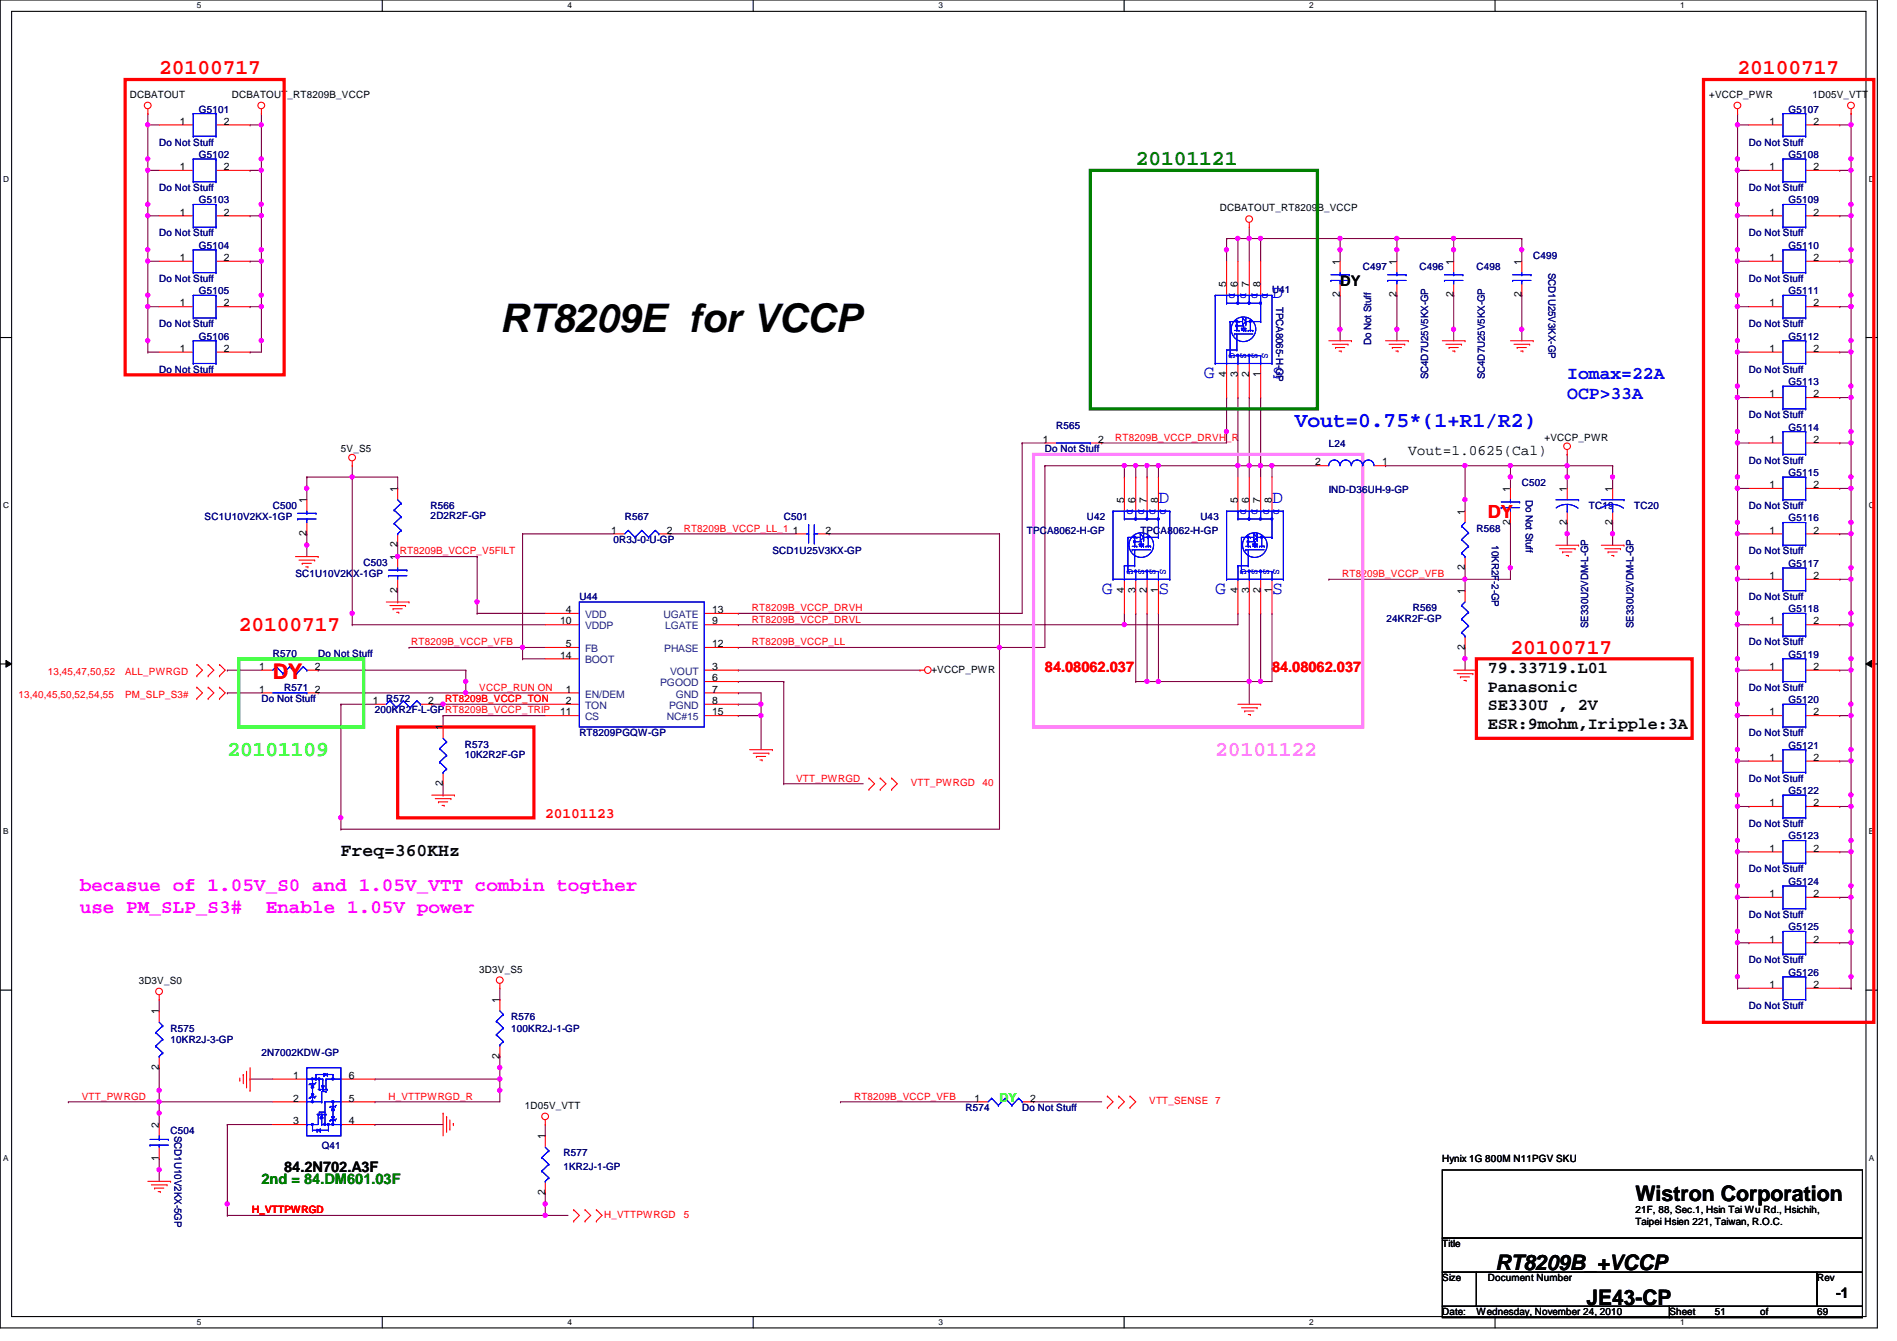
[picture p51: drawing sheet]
<svg xmlns="http://www.w3.org/2000/svg" width="297mm" height="210mm" viewBox="0 0 297 210" stroke-linecap="round" stroke-linejoin="round" font-family="sans-serif">
<defs><g id="words">
<text font-size="6.2" x="78.3" y="51.9">RT8209E for VCCP</text>
<g font-size="3.3" fill="#f00">
<text x="24.9" y="11.6">20100717</text>
<text x="272.1" y="11.6">20100717</text>
<text x="37.4" y="98.8">20100717</text>
<text x="42.7" y="106.3">DY</text>
<text x="236.5" y="102.3">20100717</text>
</g>
<text font-size="3.3" fill="#008000" x="177.8" y="25.9">20101121</text>
<text font-size="3.3" fill="#00f" x="202.7" y="66.8">Vout=0.75*(1+R1/R2)</text>
<text font-size="3.3" fill="#0f0" x="35.6" y="118.3">20101109</text>
<text font-size="3.3" fill="#ff80ff" x="190.3" y="118.3">20101122</text>
<g font-size="3.3">
<text x="256.1" y="188">Wistron Corporation</text>
<text x="234.2" y="198.8">RT8209B_+VCCP</text>
<text x="248.4" y="204.2">JE43-CP</text>
</g>
<g font-size="3" fill="#f0f">
<text x="12.5" y="143">use PM_SLP_S3#</text>
<text x="12.5" y="139.4">becasue of 1.05V_S0 and 1.05V_VTT combin togther</text>
<text x="41.6" y="143">Enable 1.05V power</text>
</g>
<g font-size="2.8" fill="#00f">
<text x="199.2" y="46.7">D</text>
<text x="188.5" y="59.1">G</text>
<text x="199.2" y="59.1">S</text>
<text x="245.4" y="59.3">Iomax=22A</text>
<text x="245.4" y="62.5">OCP&gt;33A</text>
<text x="181.4" y="78.7">D</text>
<text x="199.2" y="78.7">D</text>
<text x="172.5" y="92.9">G</text>
<text x="181.4" y="92.9">S</text>
<text x="190.3" y="92.9">G</text>
<text x="199.2" y="92.9">S</text>
</g>
<text font-size="2.8" fill="#f00" x="233" y="81">DY</text>
<text font-size="2.8" x="53.4" y="133.9">Freq=360KHz</text>
<g font-size="2.6">
<text x="233" y="105.3">79.33719.L01</text>
<text x="233" y="108.2">Panasonic</text>
<text x="233" y="111.2">SE330U , 2V</text>
<text x="233" y="114.2">ESR:9mohm,Iripple:3A</text>
</g>
<g font-size="2.3">
<text x="209.8" y="44.8">DY</text>
<text x="220.5" y="71.2">Vout=1.0625(Cal)</text>
<text x="44.5" y="183.5">84.2N702.A3F</text>
<text x="287.5" y="203.2">-1</text>
</g>
<g font-size="2.3" fill="#f00">
<text x="163.6" y="105.2">84.08062.037</text>
<text x="199.2" y="105.2">84.08062.037</text>
<text x="85.4" y="128.1">20101123</text>
</g>
<text font-size="2.3" fill="#008000" x="40.9" y="185.3">2nd = 84.DM601.03F</text>
<text font-size="1.9" fill="#0f0" x="156.5" y="172.5">DY</text>
<g font-size="1.6">
<text x="20.3" y="15.3">DCBATOUT</text>
<text x="36.3" y="15.3">DCBATOUT_RT8209B_VCCP</text>
<text x="267.6" y="15.3">+VCCP_PWR</text>
<text x="283.8" y="15.3">1D05V_VTT</text>
<text x="28.1" y="19.5">1</text>
<text x="35" y="19.5">2</text>
<text x="277.1" y="19.5">1</text>
<text x="284" y="19.5">2</text>
<text x="28.1" y="26.6">1</text>
<text x="35" y="26.6">2</text>
<text x="277.1" y="26.6">1</text>
<text x="284" y="26.6">2</text>
<text x="28.1" y="33.7">1</text>
<text x="35" y="33.7">2</text>
<text x="191" y="33.1">DCBATOUT_RT8209B_VCCP</text>
<text x="277.1" y="33.7">1</text>
<text x="284" y="33.7">2</text>
<text x="28.1" y="40.9">1</text>
<text x="35" y="40.9">2</text>
<text x="209.8" y="41.4" transform="rotate(-90 209.8 41.4)">1</text>
<text x="218.7" y="41.4" transform="rotate(-90 218.7 41.4)">1</text>
<text x="227.6" y="41.4" transform="rotate(-90 227.6 41.4)">1</text>
<text x="238.2" y="41.4" transform="rotate(-90 238.2 41.4)">1</text>
<text x="277.1" y="40.9">1</text>
<text x="284" y="40.9">2</text>
<text x="28.1" y="48">1</text>
<text x="35" y="48">2</text>
<text x="192" y="45" transform="rotate(-90 192 45)">5</text>
<text x="193.8" y="45" transform="rotate(-90 193.8 45)">6</text>
<text x="195.6" y="45" transform="rotate(-90 195.6 45)">7</text>
<text x="197.4" y="45" transform="rotate(-90 197.4 45)">8</text>
<text x="209.8" y="46.6" transform="rotate(-90 209.8 46.6)">2</text>
<text x="218.7" y="46.6" transform="rotate(-90 218.7 46.6)">2</text>
<text x="227.6" y="46.6" transform="rotate(-90 227.6 46.6)">2</text>
<text x="238.2" y="46.6" transform="rotate(-90 238.2 46.6)">2</text>
<text x="277.1" y="48">1</text>
<text x="284" y="48">2</text>
<text x="28.1" y="55.1">1</text>
<text x="35" y="55.1">2</text>
<text x="192" y="59" transform="rotate(-90 192 59)">4</text>
<text x="193.8" y="59" transform="rotate(-90 193.8 59)">3</text>
<text x="195.6" y="59" transform="rotate(-90 195.6 59)">2</text>
<text x="197.4" y="59" transform="rotate(-90 197.4 59)">1</text>
<text x="277.1" y="55.1">1</text>
<text x="284" y="55.1">2</text>
<text x="277.1" y="62.2">1</text>
<text x="284" y="62.2">2</text>
<text x="53.4" y="70.8">5V_S5</text>
<text x="163.3" y="69.3">1</text>
<text x="172" y="69.3">2</text>
<text x="241.8" y="69">+VCCP_PWR</text>
<text x="277.1" y="69.3">1</text>
<text x="284" y="69.3">2</text>
<text x="62.2" y="77" transform="rotate(-90 62.2 77)">1</text>
<text x="205.9" y="72.9">2</text>
<text x="216.4" y="72.9">1</text>
<text x="236.5" y="77" transform="rotate(-90 236.5 77)">1</text>
<text x="245.4" y="77" transform="rotate(-90 245.4 77)">1</text>
<text x="252.5" y="77" transform="rotate(-90 252.5 77)">1</text>
<text x="277.1" y="76.4">1</text>
<text x="284" y="76.4">2</text>
<text x="48" y="83.9" transform="rotate(-90 48 83.9)">2</text>
<text x="48" y="78.8" transform="rotate(-90 48 78.8)">1</text>
<text x="95.7" y="83.5">1</text>
<text x="104.4" y="83.5">2</text>
<text x="124.2" y="83.5">1</text>
<text x="129.3" y="83.5">2</text>
<text x="176" y="78.8" transform="rotate(-90 176 78.8)">5</text>
<text x="177.8" y="78.8" transform="rotate(-90 177.8 78.8)">6</text>
<text x="179.6" y="78.8" transform="rotate(-90 179.6 78.8)">7</text>
<text x="181.4" y="78.8" transform="rotate(-90 181.4 78.8)">8</text>
<text x="193.8" y="78.8" transform="rotate(-90 193.8 78.8)">5</text>
<text x="195.6" y="78.8" transform="rotate(-90 195.6 78.8)">6</text>
<text x="197.4" y="78.8" transform="rotate(-90 197.4 78.8)">7</text>
<text x="199.1" y="78.8" transform="rotate(-90 199.1 78.8)">8</text>
<text x="229.4" y="80.6" transform="rotate(-90 229.4 80.6)">1</text>
<text x="236.5" y="82.1" transform="rotate(-90 236.5 82.1)">2</text>
<text x="245.4" y="82.1" transform="rotate(-90 245.4 82.1)">2</text>
<text x="252.5" y="82.1" transform="rotate(-90 252.5 82.1)">2</text>
<text x="277.1" y="83.5">1</text>
<text x="284" y="83.5">2</text>
<text x="62.2" y="87.7" transform="rotate(-90 62.2 87.7)">1</text>
<text x="62.2" y="85.7" transform="rotate(-90 62.2 85.7)">2</text>
<text x="229.4" y="89.2" transform="rotate(-90 229.4 89.2)">2</text>
<text x="62.2" y="92.8" transform="rotate(-90 62.2 92.8)">2</text>
<text x="88.6" y="96">4</text>
<text x="111.5" y="96">13</text>
<text x="176" y="92.8" transform="rotate(-90 176 92.8)">4</text>
<text x="177.8" y="92.8" transform="rotate(-90 177.8 92.8)">3</text>
<text x="179.6" y="92.8" transform="rotate(-90 179.6 92.8)">2</text>
<text x="181.4" y="92.8" transform="rotate(-90 181.4 92.8)">1</text>
<text x="193.8" y="92.8" transform="rotate(-90 193.8 92.8)">4</text>
<text x="195.6" y="92.8" transform="rotate(-90 195.6 92.8)">3</text>
<text x="197.4" y="92.8" transform="rotate(-90 197.4 92.8)">2</text>
<text x="199.1" y="92.8" transform="rotate(-90 199.1 92.8)">1</text>
<text x="229.4" y="93" transform="rotate(-90 229.4 93)">1</text>
<text x="277.1" y="90.6">1</text>
<text x="284" y="90.6">2</text>
<text x="87.7" y="97.7">10</text>
<text x="88.6" y="101.3">5</text>
<text x="111.5" y="97.7">9</text>
<text x="111.5" y="101.3">12</text>
<text x="229.4" y="101.7" transform="rotate(-90 229.4 101.7)">2</text>
<text x="277.1" y="97.7">1</text>
<text x="284" y="97.7">2</text>
<text x="40.6" y="104.9">1</text>
<text x="49.3" y="104.9">2</text>
<text x="87.7" y="103.1">14</text>
<text x="111.5" y="104.9">3</text>
<text x="111.5" y="106.6">6</text>
<text x="145.8" y="105.3">+VCCP_PWR</text>
<text x="277.1" y="104.9">1</text>
<text x="284" y="104.9">2</text>
<text x="40.6" y="108.4">1</text>
<text x="49.3" y="108.4">2</text>
<text x="58.4" y="110.2">1</text>
<text x="67.1" y="110.2">2</text>
<text x="87.7" y="112">11</text>
<text x="88.6" y="108.4">1</text>
<text x="88.6" y="110.2">2</text>
<text x="111.5" y="108.4">7</text>
<text x="111.5" y="110.2">8</text>
<text x="111.5" y="112">15</text>
<text x="277.1" y="112">1</text>
<text x="284" y="112">2</text>
<text x="69.3" y="114.3" transform="rotate(-90 69.3 114.3)">1</text>
<text x="277.1" y="119.1">1</text>
<text x="284" y="119.1">2</text>
<text x="69.3" y="123" transform="rotate(-90 69.3 123)">2</text>
<text x="277.1" y="126.2">1</text>
<text x="284" y="126.2">2</text>
<text x="277.1" y="133.3">1</text>
<text x="284" y="133.3">2</text>
<text x="277.1" y="140.4">1</text>
<text x="284" y="140.4">2</text>
<text x="277.1" y="147.5">1</text>
<text x="284" y="147.5">2</text>
<text x="21.7" y="154">3D3V_S0</text>
<text x="75.1" y="152.2">3D3V_S5</text>
<text x="277.1" y="154.6">1</text>
<text x="284" y="154.6">2</text>
<text x="24.9" y="158.8" transform="rotate(-90 24.9 158.8)">1</text>
<text x="78.2" y="157" transform="rotate(-90 78.2 157)">1</text>
<text x="24.9" y="167.5" transform="rotate(-90 24.9 167.5)">2</text>
<text x="78.2" y="165.7" transform="rotate(-90 78.2 165.7)">2</text>
<text x="45.9" y="168.9">1</text>
<text x="45.9" y="172.4">2</text>
<text x="54.6" y="172.4">5</text>
<text x="54.6" y="168.9">6</text>
<text x="82.2" y="173.6">1D05V_VTT</text>
<text x="152.6" y="172.4">1</text>
<text x="161.3" y="172.4">2</text>
<text x="24.9" y="176.6" transform="rotate(-90 24.9 176.6)">2</text>
<text x="45.9" y="176">3</text>
<text x="54.6" y="176">4</text>
<text x="85.3" y="178.4" transform="rotate(-90 85.3 178.4)">1</text>
<text x="24.9" y="181.7" transform="rotate(-90 24.9 181.7)">1</text>
<text x="225.8" y="181.9">Hynix 1G 800M N11PGV SKU</text>
<text x="85.3" y="187" transform="rotate(-90 85.3 187)">2</text>
<text x="256.1" y="189.9">21F, 88, Sec.1, Hsin Tai Wu Rd., Hsichih,</text>
<text x="256.1" y="191.7">Taipei Hsien 221, Taiwan, R.O.C.</text>
<text x="225.8" y="195.2">Title</text>
<text x="225.8" y="200.6">Size</text>
<text x="233" y="200.6">Document Number</text>
<text x="284.5" y="200.6">Rev</text>
<text x="225.8" y="205.9">Date:</text>
<text x="231.2" y="205.9">Wednesday, November 24, 2010</text>
<text x="261.4" y="205.9">Sheet</text>
<text x="268.5" y="205.9">51</text>
<text x="275.6" y="205.9">of</text>
<text x="284.5" y="205.9">69</text>
</g>
<g font-size="1.6" fill="#000080">
<text x="31.2" y="17.6">G5101</text>
<text x="280.1" y="17.6">G5107</text>
<text x="24.9" y="22.8">Do Not Stuff</text>
<text x="273.9" y="22.8">Do Not Stuff</text>
<text x="24.9" y="29.9">Do Not Stuff</text>
<text x="31.2" y="24.7">G5102</text>
<text x="273.9" y="29.9">Do Not Stuff</text>
<text x="280.1" y="24.7">G5108</text>
<text x="31.2" y="31.8">G5103</text>
<text x="280.1" y="31.8">G5109</text>
<text x="24.9" y="37">Do Not Stuff</text>
<text x="31.2" y="38.9">G5104</text>
<text x="240.1" y="40.6">C499</text>
<text x="273.9" y="37">Do Not Stuff</text>
<text x="280.1" y="38.9">G5110</text>
<text x="24.9" y="44.1">Do Not Stuff</text>
<text x="31.2" y="46.1">G5105</text>
<text x="199.2" y="45.9">U41</text>
<text x="213.4" y="42.3">C497</text>
<text x="222.3" y="42.3">C496</text>
<text x="231.2" y="42.3">C498</text>
<text x="242.5" y="42.7" transform="rotate(90 242.5 42.7)">SCD1U25V3KX-GP</text>
<text x="273.9" y="44.1">Do Not Stuff</text>
<text x="280.1" y="46.1">G5111</text>
<text x="24.9" y="51.2">Do Not Stuff</text>
<text x="31.2" y="53.2">G5106</text>
<text x="199.8" y="48" transform="rotate(90 199.8 48)">TPCA8065-H-GP</text>
<text x="273.9" y="51.2">Do Not Stuff</text>
<text x="280.1" y="53.2">G5112</text>
<text x="24.9" y="58.3">Do Not Stuff</text>
<text x="214.7" y="54.1" transform="rotate(-90 214.7 54.1)">Do Not Stuff</text>
<text x="223.6" y="59.4" transform="rotate(-90 223.6 59.4)">SC4D7U25V5KX-GP</text>
<text x="232.5" y="59.4" transform="rotate(-90 232.5 59.4)">SC4D7U25V5KX-GP</text>
<text x="273.9" y="58.3">Do Not Stuff</text>
<text x="273.9" y="65.4">Do Not Stuff</text>
<text x="280.1" y="60.3">G5113</text>
<text x="163.6" y="70.8">Do Not Stuff</text>
<text x="165.4" y="67.2">R565</text>
<text x="208.1" y="69.9">L24</text>
<text x="280.1" y="67.4">G5114</text>
<text x="208.1" y="77.2">IND-D36UH-9-GP</text>
<text x="238.3" y="76.1">C502</text>
<text x="273.9" y="72.6">Do Not Stuff</text>
<text x="280.1" y="74.5">G5115</text>
<text x="32" y="81.4">SC1U10V2KX-1GP</text>
<text x="42.7" y="79.7">C500</text>
<text x="67.4" y="79.7">R566</text>
<text x="67.4" y="81.3">2D2R2F-GP</text>
<text x="97.8" y="81.4">R567</text>
<text x="122.7" y="81.4">C501</text>
<text x="160.8" y="83.6">TPCA8062-H-GP</text>
<text x="170.2" y="81.4">U42</text>
<text x="178.6" y="83.6">TPCA8062-H-GP</text>
<text x="188" y="81.4">U43</text>
<text x="231.2" y="83.2">R568</text>
<text x="238.9" y="78.2" transform="rotate(90 238.9 78.2)">Do Not Stuff</text>
<text x="248.8" y="79.7">TC19</text>
<text x="255.9" y="79.7">TC20</text>
<text x="273.9" y="79.7">Do Not Stuff</text>
<text x="280.1" y="81.6">G5116</text>
<text x="56.9" y="88.6">C503</text>
<text x="96.1" y="85">0R3J-0-U-GP</text>
<text x="120.9" y="86.8">SCD1U25V3KX-GP</text>
<text x="233.6" y="85.3" transform="rotate(90 233.6 85.3)">10KR2F-2-GP</text>
<text x="273.9" y="86.8">Do Not Stuff</text>
<text x="280.1" y="88.7">G5117</text>
<text x="46.3" y="90.3">SC1U10V2KX-1GP</text>
<text x="90.7" y="93.9">U44</text>
<text x="221.2" y="95.7">R569</text>
<text x="273.9" y="93.9">Do Not Stuff</text>
<text x="280.1" y="95.8">G5118</text>
<text x="217.1" y="97.3">24KR2F-GP</text>
<text x="248.7" y="98.3" transform="rotate(-90 248.7 98.3)">SE330U2VDM-L-GP</text>
<text x="255.8" y="98.3" transform="rotate(-90 255.8 98.3)">SE330U2VDM-L-GP</text>
<text x="273.9" y="101">Do Not Stuff</text>
<text x="42.7" y="102.8">R570</text>
<text x="49.8" y="102.8">Do Not Stuff</text>
<text x="280.1" y="103">G5119</text>
<text x="40.9" y="109.9">Do Not Stuff</text>
<text x="44.5" y="108.1">R571</text>
<text x="58.7" y="111.7">200KR2F-L-GPRT8209B_VCCP_TRIP</text>
<text x="60.5" y="109.9">R572</text>
<text x="273.9" y="108.1">Do Not Stuff</text>
<text x="280.1" y="110.1">G5120</text>
<text x="72.8" y="117">R573</text>
<text x="72.8" y="118.6">10K2R2F-GP</text>
<text x="90.7" y="115.2">RT8209PGQW-GP</text>
<text x="273.9" y="115.2">Do Not Stuff</text>
<text x="280.1" y="117.2">G5121</text>
<text x="273.9" y="122.3">Do Not Stuff</text>
<text x="280.1" y="124.3">G5122</text>
<text x="273.9" y="129.5">Do Not Stuff</text>
<text x="280.1" y="131.4">G5123</text>
<text x="273.9" y="136.6">Do Not Stuff</text>
<text x="273.9" y="143.7">Do Not Stuff</text>
<text x="280.1" y="138.5">G5124</text>
<text x="280.1" y="145.6">G5125</text>
<text x="273.9" y="150.8">Do Not Stuff</text>
<text x="280.1" y="152.7">G5126</text>
<text x="26.7" y="161.5">R575</text>
<text x="80" y="159.7">R576</text>
<text x="80" y="161.5">100KR2J-1-GP</text>
<text x="273.9" y="157.9">Do Not Stuff</text>
<text x="26.7" y="163.2">10KR2J-3-GP</text>
<text x="40.9" y="165.4">2N7002KDW-GP</text>
<text x="151.2" y="173.9">R574</text>
<text x="160.1" y="173.9">Do Not Stuff</text>
<text x="26.7" y="177.5">C504</text>
<text x="27.3" y="177.8" transform="rotate(90 27.3 177.8)">SCD1U10V2KX-5GP</text>
<text x="50.4" y="179.8">Q41</text>
<text x="88.2" y="181">R577</text>
<text x="88.2" y="183.1">1KR2J-1-GP</text>
</g>
<g font-size="1.6" fill="#00f">
<text x="192.5" y="45.9" transform="rotate(90 192.5 45.9)">D</text>
<text x="194.3" y="45.9" transform="rotate(90 194.3 45.9)">D</text>
<text x="196" y="45.9" transform="rotate(90 196 45.9)">D</text>
<text x="197.7" y="45.9" transform="rotate(90 197.7 45.9)">D</text>
<text x="192.5" y="55.3" transform="rotate(90 192.5 55.3)">G</text>
<text x="194.3" y="55.3" transform="rotate(90 194.3 55.3)">S</text>
<text x="196" y="55.3" transform="rotate(90 196 55.3)">S</text>
<text x="197.7" y="55.3" transform="rotate(90 197.7 55.3)">S</text>
<text x="176.5" y="79.7" transform="rotate(90 176.5 79.7)">D</text>
<text x="178.3" y="79.7" transform="rotate(90 178.3 79.7)">D</text>
<text x="180" y="79.7" transform="rotate(90 180 79.7)">D</text>
<text x="181.6" y="79.7" transform="rotate(90 181.6 79.7)">D</text>
<text x="194.3" y="79.7" transform="rotate(90 194.3 79.7)">D</text>
<text x="196" y="79.7" transform="rotate(90 196 79.7)">D</text>
<text x="197.8" y="79.7" transform="rotate(90 197.8 79.7)">D</text>
<text x="199.4" y="79.7" transform="rotate(90 199.4 79.7)">D</text>
<text x="176.5" y="89.1" transform="rotate(90 176.5 89.1)">G</text>
<text x="178.3" y="89.1" transform="rotate(90 178.3 89.1)">S</text>
<text x="180" y="89.1" transform="rotate(90 180 89.1)">S</text>
<text x="181.6" y="89.1" transform="rotate(90 181.6 89.1)">S</text>
<text x="194.3" y="89.1" transform="rotate(90 194.3 89.1)">G</text>
<text x="196" y="89.1" transform="rotate(90 196 89.1)">S</text>
<text x="197.8" y="89.1" transform="rotate(90 197.8 89.1)">S</text>
<text x="199.4" y="89.1" transform="rotate(90 199.4 89.1)">S</text>
</g>
<g font-size="1.6" fill="#f00">
<text x="174.6" y="69">RT8209B_VCCP_DRVH_R</text>
<text x="107.1" y="83.2">RT8209B_VCCP_LL_1</text>
<text x="62.6" y="86.8">RT8209B_VCCP_V5FILT</text>
<text x="117.7" y="95.7">RT8209B_VCCP_DRVH</text>
<text x="210.2" y="90.3">RT8209B_VCCP_VFB</text>
<text x="64.4" y="101">RT8209B_VCCP_VFB</text>
<text x="117.7" y="101">RT8209B_VCCP_LL</text>
<text x="117.7" y="97.5">RT8209B_VCCP_DRVL</text>
<text x="7.5" y="105.6">13,45,47,50,52</text>
<text x="19.6" y="105.6">ALL_PWRGD</text>
<text x="2.9" y="109.2">13,40,45,50,52,54,55</text>
<text x="19.6" y="109.2">PM_SLP_S3#</text>
<text x="69.7" y="109.9">RT8209B_VCCP_TON</text>
<text x="75.1" y="108.1">VCCP_RUN ON</text>
<text x="124.7" y="122.3">VTT_PWRGD</text>
<text x="142.6" y="123.1">VTT_PWRGD</text>
<text x="153.8" y="123.1">40</text>
<text x="12.8" y="172.1">VTT_PWRGD</text>
<text x="60.8" y="172.1">H_VTTPWRGD_R</text>
<text x="133.7" y="172.1">RT8209B_VCCP_VFB</text>
<text x="180" y="172.8">VTT_SENSE 7</text>
<text x="39.5" y="189.9">H_VTTPWRGD</text>
<text x="94.6" y="190.6">H_VTTPWRGD</text>
<text x="107.1" y="190.6">5</text>
</g>
<g font-size="1.6" fill="#004080">
<text x="91.6" y="96.7">VDD</text>
<text x="91.6" y="98.5">VDDP</text>
<text x="103.9" y="96.7">UGATE</text>
<text x="104.1" y="98.5">LGATE</text>
<text x="91.6" y="102.1">FB</text>
<text x="91.6" y="103.8">BOOT</text>
<text x="103.4" y="107.4">PGOOD</text>
<text x="104" y="102.1">PHASE</text>
<text x="104.9" y="105.6">VOUT</text>
<text x="91.6" y="109.2">EN/DEM</text>
<text x="91.6" y="111">TON</text>
<text x="91.6" y="112.7">CS</text>
<text x="104.4" y="112.7">NC#15</text>
<text x="104.8" y="111">PGND</text>
<text x="105.8" y="109.2">GND</text>
</g>
<g font-size="1.3">
<text x="30.8" y="1.3">5</text>
<text x="88.9" y="1.3">4</text>
<text x="146.9" y="1.3">3</text>
<text x="205" y="1.3">2</text>
<text x="263.1" y="1.3">1</text>
<text x=".5" y="28.4">D</text>
<text x="292.6" y="28.4">D</text>
<text x=".5" y="79.5">C</text>
<text x="292.6" y="79.5">C</text>
<text x=".5" y="130.6">B</text>
<text x="292.6" y="130.6">B</text>
<text x=".5" y="181.7">A</text>
<text x="292.6" y="181.7">A</text>
<text x="30.8" y="207.4">5</text>
<text x="88.9" y="207.4">4</text>
<text x="146.9" y="207.4">3</text>
<text x="205" y="207.4">2</text>
<text x="263.1" y="207.4">1</text>
</g>
</g></defs>
<path d="M0 0h294v207.9h-294zM1.8 1.8h290.4v204.3h-290.4z" fill="none" stroke="#000" stroke-width=".17"/>
<g fill="#fff">
<path d="M30.8 .2h.7v1.4h-.7z"/>
<path d="M30.8 206.2h.7v1.4h-.7z"/>
</g>
<path d="M59.9 0v1.8M59.9 206.1v1.8" fill="none" stroke="#000" stroke-width=".17"/>
<g fill="#fff">
<path d="M88.9 .2h.6v1.4h-.6z"/>
<path d="M88.9 206.2h.6v1.4h-.6z"/>
</g>
<path d="M117.9 0v1.8M117.9 206.1v1.8" fill="none" stroke="#000" stroke-width=".17"/>
<g fill="#fff">
<path d="M146.9 .2h.7v1.4h-.7z"/>
<path d="M146.9 206.2h.7v1.4h-.7z"/>
</g>
<path d="M176 0v1.8M176 206.1v1.8" fill="none" stroke="#000" stroke-width=".17"/>
<g fill="#fff">
<path d="M205 .2h.7v1.4h-.7z"/>
<path d="M205 206.2h.7v1.4h-.7z"/>
</g>
<path d="M234.1 0v1.8M234.1 206.1v1.8" fill="none" stroke="#000" stroke-width=".17"/>
<g fill="#fff">
<path d="M263.1 .2h.7v1.4h-.7z"/>
<path d="M263.1 206.2h.7v1.4h-.7z"/>
<path d="M.5 27.3h.9v1.4h-.9z"/>
<path d="M292.6 27.3h.9v1.4h-.9z"/>
<path d="M.5 78.4h.9v1.4h-.9z"/>
<path d="M292.6 78.4h.9v1.4h-.9z"/>
</g>
<path d="M0 52.8h1.8M292.2 52.8h1.8" fill="none" stroke="#000" stroke-width=".17"/>
<g fill="#fff">
<path d="M.5 129.5h.8v1.4h-.8z"/>
<path d="M292.6 129.5h.9v1.4h-.9z"/>
</g>
<path d="M0 103.9h1.8M292.2 103.9h1.8" fill="none" stroke="#000" stroke-width=".17"/>
<path d="M.9 103.4l.9 .5-.9 .5zM292.2 103.9l.9-.5v1z" fill="#000"/>
<path d="M.9 103.4l.9 .5-.9 .5zM292.2 103.9l.9-.5v1z" fill="none" stroke="#000" stroke-width=".16"/>
<g fill="#fff">
<path d="M.5 180.5h.8v1.4h-.8z"/>
<path d="M292.6 180.5h.9v1.4h-.9z"/>
</g>
<path d="M0 155h1.8M292.2 155h1.8" fill="none" stroke="#000" stroke-width=".17"/>
<path d="M272.1 131.6h.1M272.1 126.2v5.4" fill="none" stroke="#800040" stroke-width=".17"/>
<circle cx="272" cy="126.2" r=".32" fill="#f0f"/>
<circle cx="272" cy="126.2" r=".32" fill="none" stroke="#f0f" stroke-width=".17"/>
<circle cx="272" cy="131.5" r=".32" fill="#f0f"/>
<circle cx="272" cy="131.5" r=".32" fill="none" stroke="#f0f" stroke-width=".17"/>
<path d="M288.1 126.2h.1M288.1 126.2h1.8M272.1 147.6h1.8M273.9 147.6h.1M288.1 140.5h.1M288.1 140.5h1.8v5.3M289.9 145.8h.1" fill="none" stroke="#800040" stroke-width=".17"/>
<circle cx="289.8" cy="145.8" r=".32" fill="#f0f"/>
<circle cx="289.8" cy="145.8" r=".32" fill="none" stroke="#f0f" stroke-width=".17"/>
<path d="M272.1 133.3h.1M272.1 138.7h.1M272.1 133.3h1.8M272.1 133.3v5.4" fill="none" stroke="#800040" stroke-width=".17"/>
<circle cx="272" cy="138.7" r=".32" fill="#f0f"/>
<circle cx="272" cy="138.7" r=".32" fill="none" stroke="#f0f" stroke-width=".17"/>
<path d="M272.1 154.7h.1M272.1 152.9h.1M272.1 154.7h1.8M272.1 152.9v1.8" fill="none" stroke="#800040" stroke-width=".17"/>
<circle cx="272" cy="152.9" r=".32" fill="#f0f"/>
<circle cx="272" cy="152.9" r=".32" fill="none" stroke="#f0f" stroke-width=".17"/>
<path d="M288.1 154.7h1.8M289.9 154.7h.1M289.9 152.9h.1M289.9 147.6v5.3" fill="none" stroke="#800040" stroke-width=".17"/>
<circle cx="289.8" cy="147.5" r=".32" fill="#f0f"/>
<circle cx="289.8" cy="147.5" r=".32" fill="none" stroke="#f0f" stroke-width=".17"/>
<circle cx="289.8" cy="152.9" r=".32" fill="#f0f"/>
<circle cx="289.8" cy="152.9" r=".32" fill="none" stroke="#f0f" stroke-width=".17"/>
<path d="M289.9 131.6h.1M289.9 126.2v5.4" fill="none" stroke="#800040" stroke-width=".17"/>
<circle cx="289.8" cy="131.5" r=".32" fill="#f0f"/>
<circle cx="289.8" cy="131.5" r=".32" fill="none" stroke="#f0f" stroke-width=".17"/>
<path d="M272.1 140.5h.1M272.1 145.8h.1M272.1 140.5h1.8M272.1 140.5v5.3" fill="none" stroke="#800040" stroke-width=".17"/>
<circle cx="272" cy="145.8" r=".32" fill="#f0f"/>
<circle cx="272" cy="145.8" r=".32" fill="none" stroke="#f0f" stroke-width=".17"/>
<path d="M236.5 74.7h.1M236.5 74.7v1.8" fill="none" stroke="#800040" stroke-width=".17"/>
<circle cx="236.5" cy="74.6" r=".32" fill="#f0f"/>
<circle cx="236.5" cy="74.6" r=".32" fill="none" stroke="#f0f" stroke-width=".17"/>
<path d="M229.4 72.9h.1M229.4 72.9h7.1" fill="none" stroke="#800040" stroke-width=".17"/>
<circle cx="229.4" cy="72.9" r=".32" fill="#f0f"/>
<circle cx="229.4" cy="72.9" r=".32" fill="none" stroke="#f0f" stroke-width=".17"/>
<path d="M23.2 53.3h.1M23.2 53.3v1.8" fill="none" stroke="#800040" stroke-width=".17"/>
<circle cx="23.1" cy="53.3" r=".32" fill="#f0f"/>
<circle cx="23.1" cy="53.3" r=".32" fill="none" stroke="#f0f" stroke-width=".17"/>
<path d="M40.9 53.3h.1M40.9 53.3v1.8" fill="none" stroke="#800040" stroke-width=".17"/>
<circle cx="40.9" cy="53.3" r=".32" fill="#f0f"/>
<circle cx="40.9" cy="53.3" r=".32" fill="none" stroke="#f0f" stroke-width=".17"/>
<path d="M23.2 40.9h.1M23.2 40.9h1.7M39.2 40.9h.1M39.2 40.9h1.7M40.9 46.2h.1M40.9 46.2v1.8" fill="none" stroke="#800040" stroke-width=".17"/>
<circle cx="40.9" cy="46.2" r=".32" fill="#f0f"/>
<circle cx="40.9" cy="46.2" r=".32" fill="none" stroke="#f0f" stroke-width=".17"/>
<path d="M23.2 46.2h.1M23.2 46.2v1.8" fill="none" stroke="#800040" stroke-width=".17"/>
<circle cx="23.1" cy="46.2" r=".32" fill="#f0f"/>
<circle cx="23.1" cy="46.2" r=".32" fill="none" stroke="#f0f" stroke-width=".17"/>
<path d="M23.2 55.1h.1M23.2 48h.1M23.2 55.1h1.7M23.2 48h1.7M39.2 55.1h.1M39.2 48h.1M39.2 55.1h1.7M39.2 48h1.7M176.1 97.8h.1M176.1 97.8h17.7" fill="none" stroke="#800040" stroke-width=".17"/>
<circle cx="176" cy="97.8" r=".32" fill="#f0f"/>
<circle cx="176" cy="97.8" r=".32" fill="none" stroke="#f0f" stroke-width=".17"/>
<path d="M163.6 72.9h.1M163.6 72.9h14.2v1.8M176.1 74.7h.1M176.1 72.9h.1M176.1 72.9v1.8M177.8 74.7h.1" fill="none" stroke="#800040" stroke-width=".17"/>
<circle cx="176" cy="72.9" r=".32" fill="#f0f"/>
<circle cx="176" cy="72.9" r=".32" fill="none" stroke="#f0f" stroke-width=".17"/>
<path d="M72.9 106.7h.1M72.9 106.7v1.8M177.8 106.7h.1M177.8 106.7h3.6M179.6 106.7h.1" fill="none" stroke="#800040" stroke-width=".17"/>
<circle cx="72.9" cy="106.7" r=".32" fill="#f0f"/>
<circle cx="72.9" cy="106.7" r=".32" fill="none" stroke="#f0f" stroke-width=".17"/>
<path d="M289.9 81.8h.1M289.9 81.8v1.8M35.6 104.9h.1M35.6 104.9h5.3M49.8 108.5h.1M49.8 108.5h23.1" fill="none" stroke="#800040" stroke-width=".17"/>
<circle cx="289.8" cy="81.8" r=".32" fill="#f0f"/>
<circle cx="289.8" cy="81.8" r=".32" fill="none" stroke="#f0f" stroke-width=".17"/>
<path d="M272.1 76.5h.1M272.1 76.5h1.8M289.9 74.7h.1M289.9 74.7v1.8M272.1 83.6h.1M272.1 83.6h1.8M288.1 83.6h.1M288.1 83.6h1.8" fill="none" stroke="#800040" stroke-width=".17"/>
<circle cx="289.8" cy="74.6" r=".32" fill="#f0f"/>
<circle cx="289.8" cy="74.6" r=".32" fill="none" stroke="#f0f" stroke-width=".17"/>
<path d="M288.1 76.5h.1M288.1 76.5h1.8M272.1 81.8h.1M272.1 81.8v1.8" fill="none" stroke="#800040" stroke-width=".17"/>
<circle cx="272" cy="81.8" r=".32" fill="#f0f"/>
<circle cx="272" cy="81.8" r=".32" fill="none" stroke="#f0f" stroke-width=".17"/>
<path d="M272.1 74.7h.1M272.1 74.7v1.8" fill="none" stroke="#800040" stroke-width=".17"/>
<circle cx="272" cy="76.4" r=".32" fill="#f0f"/>
<circle cx="272" cy="76.4" r=".32" fill="none" stroke="#f0f" stroke-width=".17"/>
<circle cx="272" cy="74.6" r=".32" fill="#f0f"/>
<circle cx="272" cy="74.6" r=".32" fill="none" stroke="#f0f" stroke-width=".17"/>
<path d="M272.1 19.6h.1M272.1 17.8v1.8M289.9 17.8h.1M289.9 17.8v1.8M272.1 33.8h.1M272.1 39.1h.1M272.1 39.1v1.8M272.1 33.8h1.8" fill="none" stroke="#800040" stroke-width=".17"/>
<circle cx="272" cy="39.1" r=".32" fill="#f0f"/>
<circle cx="272" cy="39.1" r=".32" fill="none" stroke="#f0f" stroke-width=".17"/>
<path d="M85.4 190.2h.1M85.4 190.2h3.5" fill="none" stroke="#800040" stroke-width=".17"/>
<circle cx="85.4" cy="190.2" r=".32" fill="#f0f"/>
<circle cx="85.4" cy="190.2" r=".32" fill="none" stroke="#f0f" stroke-width=".17"/>
<path d="M288.1 33.8h.1M289.9 32h.1M289.9 32v1.8h-1.8M272.1 40.9h.1M272.1 40.9h1.8M288.1 40.9h.1M288.1 40.9h1.8" fill="none" stroke="#800040" stroke-width=".17"/>
<circle cx="289.8" cy="32" r=".32" fill="#f0f"/>
<circle cx="289.8" cy="32" r=".32" fill="none" stroke="#f0f" stroke-width=".17"/>
<path d="M272.1 19.6h.1M272.1 19.6h1.8M272.1 24.9h.1M272.1 24.9v1.8" fill="none" stroke="#800040" stroke-width=".17"/>
<circle cx="272" cy="26.6" r=".32" fill="#f0f"/>
<circle cx="272" cy="26.6" r=".32" fill="none" stroke="#f0f" stroke-width=".17"/>
<circle cx="272" cy="24.9" r=".32" fill="#f0f"/>
<circle cx="272" cy="24.9" r=".32" fill="none" stroke="#f0f" stroke-width=".17"/>
<path d="M272.1 26.7h.1M272.1 32h.1M272.1 26.7h1.8M272.1 32v1.8" fill="none" stroke="#800040" stroke-width=".17"/>
<circle cx="272" cy="32" r=".32" fill="#f0f"/>
<circle cx="272" cy="32" r=".32" fill="none" stroke="#f0f" stroke-width=".17"/>
<path d="M272.1 67.6h.1M272.1 67.6v1.7" fill="none" stroke="#800040" stroke-width=".17"/>
<circle cx="272" cy="67.5" r=".32" fill="#f0f"/>
<circle cx="272" cy="67.5" r=".32" fill="none" stroke="#f0f" stroke-width=".17"/>
<path d="M288.1 62.2h.1M289.9 60.5h.1M289.9 60.5v1.7h-1.8" fill="none" stroke="#800040" stroke-width=".17"/>
<circle cx="289.8" cy="60.4" r=".32" fill="#f0f"/>
<circle cx="289.8" cy="60.4" r=".32" fill="none" stroke="#f0f" stroke-width=".17"/>
<path d="M272.1 62.2h.1M272.1 69.3h.1M272.1 62.2h1.8M272.1 69.3h1.8M288.1 69.3h.1M289.9 67.6h.1M289.9 67.6v1.7h-1.8" fill="none" stroke="#800040" stroke-width=".17"/>
<circle cx="289.8" cy="67.5" r=".32" fill="#f0f"/>
<circle cx="289.8" cy="67.5" r=".32" fill="none" stroke="#f0f" stroke-width=".17"/>
<path d="M289.9 53.3h.1M289.9 53.3v1.8" fill="none" stroke="#800040" stroke-width=".17"/>
<circle cx="289.8" cy="53.3" r=".32" fill="#f0f"/>
<circle cx="289.8" cy="53.3" r=".32" fill="none" stroke="#f0f" stroke-width=".17"/>
<path d="M288.1 55.1h.1M288.1 55.1h1.8M289.9 46.2h.1M289.9 46.2v1.8" fill="none" stroke="#800040" stroke-width=".17"/>
<circle cx="289.8" cy="48" r=".32" fill="#f0f"/>
<circle cx="289.8" cy="48" r=".32" fill="none" stroke="#f0f" stroke-width=".17"/>
<circle cx="289.8" cy="46.2" r=".32" fill="#f0f"/>
<circle cx="289.8" cy="46.2" r=".32" fill="none" stroke="#f0f" stroke-width=".17"/>
<path d="M272.1 55.1h.1M272.1 53.3h.1M272.1 55.1h1.8M272.1 53.3v1.8M288.1 48h.1M288.1 48h1.8" fill="none" stroke="#800040" stroke-width=".17"/>
<circle cx="272" cy="53.3" r=".32" fill="#f0f"/>
<circle cx="272" cy="53.3" r=".32" fill="none" stroke="#f0f" stroke-width=".17"/>
<path d="M272.1 48h.1M272.1 46.2h.1M272.1 48h1.8M272.1 46.2v1.8" fill="none" stroke="#800040" stroke-width=".17"/>
<circle cx="272" cy="48" r=".32" fill="#f0f"/>
<circle cx="272" cy="48" r=".32" fill="none" stroke="#f0f" stroke-width=".17"/>
<circle cx="272" cy="46.2" r=".32" fill="#f0f"/>
<circle cx="272" cy="46.2" r=".32" fill="none" stroke="#f0f" stroke-width=".17"/>
<path d="M272.1 60.5h.1M272.1 60.5v1.7" fill="none" stroke="#800040" stroke-width=".17"/>
<circle cx="272" cy="62.2" r=".32" fill="#f0f"/>
<circle cx="272" cy="62.2" r=".32" fill="none" stroke="#f0f" stroke-width=".17"/>
<circle cx="272" cy="60.4" r=".32" fill="#f0f"/>
<circle cx="272" cy="60.4" r=".32" fill="none" stroke="#f0f" stroke-width=".17"/>
<path d="M288.1 26.7h.1M288.1 26.7h1.8M289.9 39.1h.1M289.9 39.1v1.8" fill="none" stroke="#800040" stroke-width=".17"/>
<circle cx="289.8" cy="39.1" r=".32" fill="#f0f"/>
<circle cx="289.8" cy="39.1" r=".32" fill="none" stroke="#f0f" stroke-width=".17"/>
<path d="M288.1 19.6h.1M288.1 19.6h1.8M23.2 39.1h.1M23.2 39.1v1.8M69.4 124.5h.1M69.4 122.7v1.8" fill="none" stroke="#800040" stroke-width=".17"/>
<circle cx="23.1" cy="39.1" r=".32" fill="#f0f"/>
<circle cx="23.1" cy="39.1" r=".32" fill="none" stroke="#f0f" stroke-width=".17"/>
<path d="M40.9 39.1h.1M40.9 39.1v1.8" fill="none" stroke="#800040" stroke-width=".17"/>
<circle cx="40.9" cy="39.1" r=".32" fill="#f0f"/>
<circle cx="40.9" cy="39.1" r=".32" fill="none" stroke="#f0f" stroke-width=".17"/>
<path d="M272.1 119.1h.1M272.1 112h.1M272.1 119.1h1.8M272.1 112h1.8M288.1 112h.1M289.9 110.2h.1M289.9 110.2v1.8h-1.8" fill="none" stroke="#800040" stroke-width=".17"/>
<circle cx="289.8" cy="110.2" r=".32" fill="#f0f"/>
<circle cx="289.8" cy="110.2" r=".32" fill="none" stroke="#f0f" stroke-width=".17"/>
<path d="M288.1 119.1h.1M288.1 119.1h1.8M289.9 124.5h.1M289.9 124.5v1.7" fill="none" stroke="#800040" stroke-width=".17"/>
<circle cx="289.8" cy="126.2" r=".32" fill="#f0f"/>
<circle cx="289.8" cy="126.2" r=".32" fill="none" stroke="#f0f" stroke-width=".17"/>
<circle cx="289.8" cy="124.4" r=".32" fill="#f0f"/>
<circle cx="289.8" cy="124.4" r=".32" fill="none" stroke="#f0f" stroke-width=".17"/>
<path d="M272.1 110.2h.1M272.1 110.2v1.8" fill="none" stroke="#800040" stroke-width=".17"/>
<circle cx="272" cy="112" r=".32" fill="#f0f"/>
<circle cx="272" cy="112" r=".32" fill="none" stroke="#f0f" stroke-width=".17"/>
<circle cx="272" cy="110.2" r=".32" fill="#f0f"/>
<circle cx="272" cy="110.2" r=".32" fill="none" stroke="#f0f" stroke-width=".17"/>
<path d="M272.1 117.3h.1M272.1 117.3v1.8" fill="none" stroke="#800040" stroke-width=".17"/>
<circle cx="272" cy="117.3" r=".32" fill="#f0f"/>
<circle cx="272" cy="117.3" r=".32" fill="none" stroke="#f0f" stroke-width=".17"/>
<path d="M272.1 103.1h.1M272.1 103.1v1.8" fill="none" stroke="#800040" stroke-width=".17"/>
<circle cx="272" cy="103.1" r=".32" fill="#f0f"/>
<circle cx="272" cy="103.1" r=".32" fill="none" stroke="#f0f" stroke-width=".17"/>
<path d="M272.1 97.8h.1M272.1 97.8h1.8M288.1 90.7h.1M289.9 88.9h.1M289.9 88.9v1.8h-1.8M272.1 104.9h.1M272.1 104.9h1.8" fill="none" stroke="#800040" stroke-width=".17"/>
<circle cx="289.8" cy="88.9" r=".32" fill="#f0f"/>
<circle cx="289.8" cy="88.9" r=".32" fill="none" stroke="#f0f" stroke-width=".17"/>
<path d="M289.9 103.1h.1M289.9 103.1v1.8" fill="none" stroke="#800040" stroke-width=".17"/>
<circle cx="289.8" cy="103.1" r=".32" fill="#f0f"/>
<circle cx="289.8" cy="103.1" r=".32" fill="none" stroke="#f0f" stroke-width=".17"/>
<path d="M289.9 96h.1M289.9 96v1.8M288.1 104.9h.1M288.1 104.9h1.8" fill="none" stroke="#800040" stroke-width=".17"/>
<circle cx="289.8" cy="96" r=".32" fill="#f0f"/>
<circle cx="289.8" cy="96" r=".32" fill="none" stroke="#f0f" stroke-width=".17"/>
<path d="M272.1 96h.1M272.1 96v1.8M288.1 97.8h.1M288.1 97.8h1.8" fill="none" stroke="#800040" stroke-width=".17"/>
<circle cx="272" cy="97.8" r=".32" fill="#f0f"/>
<circle cx="272" cy="97.8" r=".32" fill="none" stroke="#f0f" stroke-width=".17"/>
<circle cx="272" cy="96" r=".32" fill="#f0f"/>
<circle cx="272" cy="96" r=".32" fill="none" stroke="#f0f" stroke-width=".17"/>
<path d="M272.1 88.9h.1M272.1 88.9v1.8" fill="none" stroke="#800040" stroke-width=".17"/>
<circle cx="272" cy="88.9" r=".32" fill="#f0f"/>
<circle cx="272" cy="88.9" r=".32" fill="none" stroke="#f0f" stroke-width=".17"/>
<path d="M217 72.9h.1M217 72.9h12.4M208.1 90.7h.1M208.1 90.7h21.3M272.1 90.7h.1M272.1 90.7h1.8" fill="none" stroke="#800040" stroke-width=".17"/>
<circle cx="229.4" cy="90.7" r=".32" fill="#f0f"/>
<circle cx="229.4" cy="90.7" r=".32" fill="none" stroke="#f0f" stroke-width=".17"/>
<g fill="none" stroke="#800040" stroke-width=".17">
<path d="M160.1 69.3h.1M160.1 69.3h3.5M172.5 69.3h.1M172.5 69.3h19.6M24.9 158.2h.1M24.9 156.5v1.7M35.6 176h.1M35.6 176h7.1M39.2 168.9h.1M39.2 168.9h3.5M131.6 172.5h.1M131.6 172.5h21.3"/>
<path d="M161.8 172.5h.1M161.8 172.5h10.7M85.4 188.5h.1M85.4 188.5v1.7"/>
</g>
<circle cx="85.4" cy="188.4" r=".32" fill="#f0f"/>
<circle cx="85.4" cy="188.4" r=".32" fill="none" stroke="#f0f" stroke-width=".17"/>
<path d="M78.3 156.5h.1M78.3 154.7v1.8M85.4 177.8h.1M85.4 176v1.8M35.6 190.2h.1M35.6 188.5h.1M35.6 190.2h49.8M35.6 188.5v1.7" fill="none" stroke="#800040" stroke-width=".17"/>
<circle cx="35.6" cy="188.4" r=".32" fill="#f0f"/>
<circle cx="35.6" cy="188.4" r=".32" fill="none" stroke="#f0f" stroke-width=".17"/>
<path d="M10.7 172.5h.1M10.7 172.5h14.2" fill="none" stroke="#800040" stroke-width=".17"/>
<circle cx="24.9" cy="172.4" r=".32" fill="#f0f"/>
<circle cx="24.9" cy="172.4" r=".32" fill="none" stroke="#f0f" stroke-width=".17"/>
<path d="M58.7 168.9h.1M58.7 168.9h19.6" fill="none" stroke="#800040" stroke-width=".17"/>
<circle cx="78.2" cy="168.9" r=".32" fill="#f0f"/>
<circle cx="78.2" cy="168.9" r=".32" fill="none" stroke="#f0f" stroke-width=".17"/>
<path d="M24.9 172.5h.1M24.9 174.2h.1M24.9 172.5h17.8M24.9 174.2v1.8" fill="none" stroke="#800040" stroke-width=".17"/>
<circle cx="24.9" cy="174.2" r=".32" fill="#f0f"/>
<circle cx="24.9" cy="174.2" r=".32" fill="none" stroke="#f0f" stroke-width=".17"/>
<path d="M78.3 170.7h.1M78.3 170.7v1.8" fill="none" stroke="#800040" stroke-width=".17"/>
<circle cx="78.2" cy="170.7" r=".32" fill="#f0f"/>
<circle cx="78.2" cy="170.7" r=".32" fill="none" stroke="#f0f" stroke-width=".17"/>
<path d="M58.7 172.5h.1M58.7 172.5h19.6M78.3 167.1h.1M78.3 167.1v1.8" fill="none" stroke="#800040" stroke-width=".17"/>
<circle cx="78.2" cy="167.1" r=".32" fill="#f0f"/>
<circle cx="78.2" cy="167.1" r=".32" fill="none" stroke="#f0f" stroke-width=".17"/>
<path d="M24.9 183.1h.1M24.9 183.1v1.8" fill="none" stroke="#800040" stroke-width=".17"/>
<circle cx="24.9" cy="183.1" r=".32" fill="#f0f"/>
<circle cx="24.9" cy="183.1" r=".32" fill="none" stroke="#f0f" stroke-width=".17"/>
<path d="M24.9 170.7h.1M24.9 170.7v1.8M58.7 176h.1M58.7 176h10.7" fill="none" stroke="#800040" stroke-width=".17"/>
<circle cx="24.9" cy="170.7" r=".32" fill="#f0f"/>
<circle cx="24.9" cy="170.7" r=".32" fill="none" stroke="#f0f" stroke-width=".17"/>
<path d="M115.6 112h.1M115.6 112h3.6" fill="none" stroke="#800040" stroke-width=".17"/>
<circle cx="119.1" cy="112" r=".32" fill="#f0f"/>
<circle cx="119.1" cy="112" r=".32" fill="none" stroke="#f0f" stroke-width=".17"/>
<path d="M115.6 108.5h.1M115.6 108.5h3.6v1.7M119.2 112h.1M119.2 110.2h.1M119.2 112v5.3" fill="none" stroke="#800040" stroke-width=".17"/>
<circle cx="119.1" cy="110.2" r=".32" fill="#f0f"/>
<circle cx="119.1" cy="110.2" r=".32" fill="none" stroke="#f0f" stroke-width=".17"/>
<path d="M177.8 72.9h.1M177.8 72.9h1.8v1.8M179.6 74.7h.1M81.8 83.6h.1M81.8 83.6h14.3M104.9 83.6h.1M104.9 83.6h19.6M115.6 110.2h.1M115.6 110.2h3.6" fill="none" stroke="#800040" stroke-width=".17"/>
<circle cx="177.8" cy="72.9" r=".32" fill="#f0f"/>
<circle cx="177.8" cy="72.9" r=".32" fill="none" stroke="#f0f" stroke-width=".17"/>
<path d="M179.6 72.9h.1M179.6 72.9h1.8v1.8M181.4 74.7h.1" fill="none" stroke="#800040" stroke-width=".17"/>
<circle cx="179.6" cy="72.9" r=".32" fill="#f0f"/>
<circle cx="179.6" cy="72.9" r=".32" fill="none" stroke="#f0f" stroke-width=".17"/>
<path d="M181.4 96h.1M181.4 96v10.7M181.4 106.7h.1M181.4 106.7h14.2" fill="none" stroke="#800040" stroke-width=".17"/>
<circle cx="181.4" cy="106.7" r=".32" fill="#f0f"/>
<circle cx="181.4" cy="106.7" r=".32" fill="none" stroke="#f0f" stroke-width=".17"/>
<path d="M179.6 96h.1M179.6 96v10.7" fill="none" stroke="#800040" stroke-width=".17"/>
<circle cx="179.6" cy="106.7" r=".32" fill="#f0f"/>
<circle cx="179.6" cy="106.7" r=".32" fill="none" stroke="#f0f" stroke-width=".17"/>
<path d="M156.5 83.6h.1M156.5 83.6v17.7h-40.9M252.5 83.6h.1M252.5 83.6v1.7M115.6 101.3h.1" fill="none" stroke="#800040" stroke-width=".17"/>
<circle cx="252.5" cy="83.5" r=".32" fill="#f0f"/>
<circle cx="252.5" cy="83.5" r=".32" fill="none" stroke="#f0f" stroke-width=".17"/>
<path d="M245.4 74.7h.1M245.4 74.7v1.8" fill="none" stroke="#800040" stroke-width=".17"/>
<circle cx="245.4" cy="74.6" r=".32" fill="#f0f"/>
<circle cx="245.4" cy="74.6" r=".32" fill="none" stroke="#f0f" stroke-width=".17"/>
<path d="M245.4 72.9h.1M245.4 72.9h7.1" fill="none" stroke="#800040" stroke-width=".17"/>
<circle cx="245.4" cy="72.9" r=".32" fill="#f0f"/>
<circle cx="245.4" cy="72.9" r=".32" fill="none" stroke="#f0f" stroke-width=".17"/>
<path d="M252.5 74.7h.1M252.5 74.7v1.8" fill="none" stroke="#800040" stroke-width=".17"/>
<circle cx="252.5" cy="74.6" r=".32" fill="#f0f"/>
<circle cx="252.5" cy="74.6" r=".32" fill="none" stroke="#f0f" stroke-width=".17"/>
<path d="M156.5 101.3h.1M156.5 101.3h7.1" fill="none" stroke="#800040" stroke-width=".17"/>
<circle cx="156.5" cy="101.3" r=".32" fill="#f0f"/>
<circle cx="156.5" cy="101.3" r=".32" fill="none" stroke="#f0f" stroke-width=".17"/>
<path d="M192.1 67.6h.1M192.1 67.6v1.7" fill="none" stroke="#800040" stroke-width=".17"/>
<circle cx="192" cy="67.5" r=".32" fill="#f0f"/>
<circle cx="192" cy="67.5" r=".32" fill="none" stroke="#f0f" stroke-width=".17"/>
<path d="M238.3 39.1h.1M238.3 39.1v1.8" fill="none" stroke="#800040" stroke-width=".17"/>
<circle cx="238.3" cy="39.1" r=".32" fill="#f0f"/>
<circle cx="238.3" cy="39.1" r=".32" fill="none" stroke="#f0f" stroke-width=".17"/>
<path d="M227.6 37.3h.1M227.6 37.3h10.7" fill="none" stroke="#800040" stroke-width=".17"/>
<circle cx="227.6" cy="37.3" r=".32" fill="#f0f"/>
<circle cx="227.6" cy="37.3" r=".32" fill="none" stroke="#f0f" stroke-width=".17"/>
<path d="M218.7 39.1h.1M218.7 39.1v1.8" fill="none" stroke="#800040" stroke-width=".17"/>
<circle cx="218.7" cy="39.1" r=".32" fill="#f0f"/>
<circle cx="218.7" cy="39.1" r=".32" fill="none" stroke="#f0f" stroke-width=".17"/>
<path d="M209.8 37.3h.1M209.8 37.3h8.9" fill="none" stroke="#800040" stroke-width=".17"/>
<circle cx="209.8" cy="37.3" r=".32" fill="#f0f"/>
<circle cx="209.8" cy="37.3" r=".32" fill="none" stroke="#f0f" stroke-width=".17"/>
<path d="M218.7 51.6h.1M218.7 51.6v1.7" fill="none" stroke="#800040" stroke-width=".17"/>
<circle cx="218.7" cy="51.5" r=".32" fill="#f0f"/>
<circle cx="218.7" cy="51.5" r=".32" fill="none" stroke="#f0f" stroke-width=".17"/>
<path d="M197.4 72.9h1.8M199.2 72.9h.1" fill="none" stroke="#800040" stroke-width=".17"/>
<circle cx="197.4" cy="72.9" r=".32" fill="#f0f"/>
<circle cx="197.4" cy="72.9" r=".32" fill="none" stroke="#f0f" stroke-width=".17"/>
<circle cx="199.2" cy="72.9" r=".32" fill="#f0f"/>
<circle cx="199.2" cy="72.9" r=".32" fill="none" stroke="#f0f" stroke-width=".17"/>
<path d="M193.8 72.9h1.8M195.6 72.9h.1" fill="none" stroke="#800040" stroke-width=".17"/>
<circle cx="193.8" cy="72.9" r=".32" fill="#f0f"/>
<circle cx="193.8" cy="72.9" r=".32" fill="none" stroke="#f0f" stroke-width=".17"/>
<path d="M209.8 39.1h.1M209.8 39.1v1.8" fill="none" stroke="#800040" stroke-width=".17"/>
<circle cx="209.8" cy="39.1" r=".32" fill="#f0f"/>
<circle cx="209.8" cy="39.1" r=".32" fill="none" stroke="#f0f" stroke-width=".17"/>
<g fill="none" stroke="#800040" stroke-width=".17">
<path d="M192.1 39.1h.1M192.1 39.1v1.8M197.4 37.3h.1M197.4 37.3v3.6M195.6 72.9h.1M195.6 72.9v1.8M197.4 72.9h.1M197.4 72.9v1.8M245.4 71.1h.1M245.4 71.1v1.8M193.8 96h.1M193.8 96v1.8"/>
<path d="M229.4 92.5h.1M229.4 90.7v1.8"/>
</g>
<circle cx="192" cy="39.1" r=".32" fill="#f0f"/>
<circle cx="192" cy="39.1" r=".32" fill="none" stroke="#f0f" stroke-width=".17"/>
<path d="M195.6 37.3h.1M195.6 35.6v5.3M197.4 37.3h.1M197.4 37.3h12.4" fill="none" stroke="#800040" stroke-width=".17"/>
<circle cx="197.4" cy="37.3" r=".32" fill="#f0f"/>
<circle cx="197.4" cy="37.3" r=".32" fill="none" stroke="#f0f" stroke-width=".17"/>
<path d="M193.8 37.3h.1M193.8 37.3v3.6" fill="none" stroke="#800040" stroke-width=".17"/>
<circle cx="193.8" cy="37.3" r=".32" fill="#f0f"/>
<circle cx="193.8" cy="37.3" r=".32" fill="none" stroke="#f0f" stroke-width=".17"/>
<path d="M193.8 37.3h.1M193.8 37.3h1.8M193.8 72.9h.1M193.8 72.9v1.8M199.2 72.9h.1M199.2 72.9v1.8M229.4 90.7h.1M236.5 88.9h.1M236.5 88.9v1.8h-7.1" fill="none" stroke="#800040" stroke-width=".17"/>
<circle cx="236.5" cy="88.9" r=".32" fill="#f0f"/>
<circle cx="236.5" cy="88.9" r=".32" fill="none" stroke="#f0f" stroke-width=".17"/>
<path d="M195.6 72.9h1.8M197.4 72.9h.1" fill="none" stroke="#800040" stroke-width=".17"/>
<circle cx="195.6" cy="72.9" r=".32" fill="#f0f"/>
<circle cx="195.6" cy="72.9" r=".32" fill="none" stroke="#f0f" stroke-width=".17"/>
<circle cx="197.4" cy="72.9" r=".32" fill="#f0f"/>
<circle cx="197.4" cy="72.9" r=".32" fill="none" stroke="#f0f" stroke-width=".17"/>
<path d="M238.3 51.6h.1M238.3 51.6v1.7M199.2 72.9h.1M199.2 72.9h7.1M229.4 90.7h.1M229.4 88.9v1.8" fill="none" stroke="#800040" stroke-width=".17"/>
<circle cx="238.3" cy="51.5" r=".32" fill="#f0f"/>
<circle cx="238.3" cy="51.5" r=".32" fill="none" stroke="#f0f" stroke-width=".17"/>
<path d="M209.8 51.6h.1M209.8 51.6v1.7" fill="none" stroke="#800040" stroke-width=".17"/>
<circle cx="209.8" cy="51.5" r=".32" fill="#f0f"/>
<circle cx="209.8" cy="51.5" r=".32" fill="none" stroke="#f0f" stroke-width=".17"/>
<path d="M229.4 78.2h.1M229.4 78.2v1.8" fill="none" stroke="#800040" stroke-width=".17"/>
<circle cx="229.4" cy="78.2" r=".32" fill="#f0f"/>
<circle cx="229.4" cy="78.2" r=".32" fill="none" stroke="#f0f" stroke-width=".17"/>
<path d="M236.5 72.9h.1M236.5 72.9h8.9M115.6 96h.1M115.6 96h44.5" fill="none" stroke="#800040" stroke-width=".17"/>
<circle cx="236.5" cy="72.9" r=".32" fill="#f0f"/>
<circle cx="236.5" cy="72.9" r=".32" fill="none" stroke="#f0f" stroke-width=".17"/>
<path d="M181.4 72.9h.1M181.4 72.9h12.4" fill="none" stroke="#800040" stroke-width=".17"/>
<circle cx="193.8" cy="72.9" r=".32" fill="#f0f"/>
<circle cx="193.8" cy="72.9" r=".32" fill="none" stroke="#f0f" stroke-width=".17"/>
<circle cx="181.4" cy="72.9" r=".32" fill="#f0f"/>
<circle cx="181.4" cy="72.9" r=".32" fill="none" stroke="#f0f" stroke-width=".17"/>
<path d="M229.4 103.1h.1M229.4 103.1v1.8" fill="none" stroke="#800040" stroke-width=".17"/>
<circle cx="229.4" cy="103.1" r=".32" fill="#f0f"/>
<circle cx="229.4" cy="103.1" r=".32" fill="none" stroke="#f0f" stroke-width=".17"/>
<g fill="none" stroke="#800040" stroke-width=".17">
<path d="M62.3 87.1h.1M62.3 85.3v1.8M69.4 112h.1M69.4 113.8h.1M69.4 110.2h.1M69.4 112h16M69.4 112v1.8M69.4 110.2h16M81.8 103.1h.1M81.8 101.3h.1M81.8 103.1h3.6M81.8 101.3v1.8"/>
<path d="M122.7 122.7h.1M122.7 122.7h12.5"/>
</g>
<circle cx="69.4" cy="110.2" r=".32" fill="#f0f"/>
<circle cx="69.4" cy="110.2" r=".32" fill="none" stroke="#f0f" stroke-width=".17"/>
<path d="M55.2 74.7h.1M55.2 74.7h7.1v1.8M62.3 76.5h.1M62.3 94.2h.1M62.3 87.1h.1M62.3 92.5v1.7M62.3 87.1h12.4M53.4 110.2h.1M53.4 110.2h5.3" fill="none" stroke="#800040" stroke-width=".17"/>
<circle cx="62.2" cy="87.1" r=".32" fill="#f0f"/>
<circle cx="62.2" cy="87.1" r=".32" fill="none" stroke="#f0f" stroke-width=".17"/>
<path d="M53.4 128h.1M53.4 128v1.8" fill="none" stroke="#800040" stroke-width=".17"/>
<circle cx="53.4" cy="128" r=".32" fill="#f0f"/>
<circle cx="53.4" cy="128" r=".32" fill="none" stroke="#f0f" stroke-width=".17"/>
<path d="M55.2 96h.1M55.2 96v1.8" fill="none" stroke="#800040" stroke-width=".17"/>
<circle cx="55.1" cy="96" r=".32" fill="#f0f"/>
<circle cx="55.1" cy="96" r=".32" fill="none" stroke="#f0f" stroke-width=".17"/>
<path d="M55.2 97.8h.1M55.2 97.8h30.2M81.8 101.3h.1M81.8 101.3h3.6" fill="none" stroke="#800040" stroke-width=".17"/>
<circle cx="81.8" cy="101.3" r=".32" fill="#f0f"/>
<circle cx="81.8" cy="101.3" r=".32" fill="none" stroke="#f0f" stroke-width=".17"/>
<path d="M74.7 94.2h.1M74.7 94.2v1.8" fill="none" stroke="#800040" stroke-width=".17"/>
<circle cx="74.7" cy="94.2" r=".32" fill="#f0f"/>
<circle cx="74.7" cy="94.2" r=".32" fill="none" stroke="#f0f" stroke-width=".17"/>
<path d="M48 85.3h.1M48 85.3v1.8M74.7 96h.1M74.7 96h10.7" fill="none" stroke="#800040" stroke-width=".17"/>
<circle cx="48" cy="85.3" r=".32" fill="#f0f"/>
<circle cx="48" cy="85.3" r=".32" fill="none" stroke="#f0f" stroke-width=".17"/>
<path d="M48 76.5h.1M48 76.5v1.7" fill="none" stroke="#800040" stroke-width=".17"/>
<circle cx="48" cy="76.4" r=".32" fill="#f0f"/>
<circle cx="48" cy="76.4" r=".32" fill="none" stroke="#f0f" stroke-width=".17"/>
<path d="M48 74.7h.1M48 74.7h7.2" fill="none" stroke="#800040" stroke-width=".17"/>
<circle cx="55.1" cy="74.6" r=".32" fill="#f0f"/>
<circle cx="55.1" cy="74.6" r=".32" fill="none" stroke="#f0f" stroke-width=".17"/>
<path d="M55.2 74.7h.1M55.2 72.9v1.8M129.8 83.6h.1M129.8 83.6h26.7M72.9 108.5h.1M72.9 108.5h12.5M53.4 129.8h.1M53.4 129.8h103.1" fill="none" stroke="#800040" stroke-width=".17"/>
<circle cx="72.9" cy="108.4" r=".32" fill="#f0f"/>
<circle cx="72.9" cy="108.4" r=".32" fill="none" stroke="#f0f" stroke-width=".17"/>
<path d="M40.9 19.6h.1M40.9 17.8v1.8M23.2 32h.1M23.2 32v1.8M35.6 108.5h.1M35.6 108.5h5.3" fill="none" stroke="#800040" stroke-width=".17"/>
<circle cx="23.1" cy="33.8" r=".32" fill="#f0f"/>
<circle cx="23.1" cy="33.8" r=".32" fill="none" stroke="#f0f" stroke-width=".17"/>
<circle cx="23.1" cy="32" r=".32" fill="#f0f"/>
<circle cx="23.1" cy="32" r=".32" fill="none" stroke="#f0f" stroke-width=".17"/>
<path d="M40.9 32h.1M40.9 32v1.8" fill="none" stroke="#800040" stroke-width=".17"/>
<circle cx="40.9" cy="33.8" r=".32" fill="#f0f"/>
<circle cx="40.9" cy="33.8" r=".32" fill="none" stroke="#f0f" stroke-width=".17"/>
<circle cx="40.9" cy="32" r=".32" fill="#f0f"/>
<circle cx="40.9" cy="32" r=".32" fill="none" stroke="#f0f" stroke-width=".17"/>
<path d="M23.2 19.6h.1M23.2 19.6h1.7M23.2 17.8v1.8M39.2 19.6h.1M39.2 19.6h1.7M40.9 24.9h.1M40.9 24.9v1.8M49.8 104.9h.1M49.8 104.9h23.1" fill="none" stroke="#800040" stroke-width=".17"/>
<circle cx="40.9" cy="24.9" r=".32" fill="#f0f"/>
<circle cx="40.9" cy="24.9" r=".32" fill="none" stroke="#f0f" stroke-width=".17"/>
<path d="M23.2 24.9h.1M23.2 24.9v1.8" fill="none" stroke="#800040" stroke-width=".17"/>
<circle cx="23.1" cy="24.9" r=".32" fill="#f0f"/>
<circle cx="23.1" cy="24.9" r=".32" fill="none" stroke="#f0f" stroke-width=".17"/>
<g fill="none" stroke="#800040" stroke-width=".17">
<path d="M23.2 33.8h.1M23.2 26.7h.1M23.2 33.8h1.7M23.2 26.7h1.7M39.2 33.8h.1M39.2 26.7h.1M39.2 33.8h1.7M39.2 26.7h1.7M289.9 24.9h.1M289.9 24.9v1.8M115.6 106.7h.1M115.6 104.9h.1"/>
<path d="M115.6 106.7h7.1M115.6 104.9h28.5M119.2 112h.1M119.2 110.2v1.8M122.7 106.7h.1M122.7 106.7v16"/>
</g>
<circle cx="289.8" cy="24.9" r=".32" fill="#f0f"/>
<circle cx="289.8" cy="24.9" r=".32" fill="none" stroke="#f0f" stroke-width=".17"/>
<path d="M227.6 39.1h.1M227.6 39.1v1.8" fill="none" stroke="#800040" stroke-width=".17"/>
<circle cx="227.6" cy="39.1" r=".32" fill="#f0f"/>
<circle cx="227.6" cy="39.1" r=".32" fill="none" stroke="#f0f" stroke-width=".17"/>
<path d="M227.6 51.6h.1M227.6 51.6v1.7" fill="none" stroke="#800040" stroke-width=".17"/>
<circle cx="227.6" cy="51.5" r=".32" fill="#f0f"/>
<circle cx="227.6" cy="51.5" r=".32" fill="none" stroke="#f0f" stroke-width=".17"/>
<path d="M218.7 37.3h.1M218.7 37.3h8.9M195.6 106.7h.1M195.6 106.7h3.6M197.4 106.7h.1" fill="none" stroke="#800040" stroke-width=".17"/>
<circle cx="218.7" cy="37.3" r=".32" fill="#f0f"/>
<circle cx="218.7" cy="37.3" r=".32" fill="none" stroke="#f0f" stroke-width=".17"/>
<path d="M245.4 83.6h.1M245.4 83.6v1.7" fill="none" stroke="#800040" stroke-width=".17"/>
<circle cx="245.4" cy="83.5" r=".32" fill="#f0f"/>
<circle cx="245.4" cy="83.5" r=".32" fill="none" stroke="#f0f" stroke-width=".17"/>
<path d="M289.9 117.3h.1M289.9 117.3v1.8M288.1 147.6h.1M288.1 147.6h1.8" fill="none" stroke="#800040" stroke-width=".17"/>
<circle cx="289.8" cy="117.3" r=".32" fill="#f0f"/>
<circle cx="289.8" cy="117.3" r=".32" fill="none" stroke="#f0f" stroke-width=".17"/>
<path d="M272.1 119.1v5.4M272.1 124.5h.1" fill="none" stroke="#800040" stroke-width=".17"/>
<circle cx="272" cy="119.1" r=".32" fill="#f0f"/>
<circle cx="272" cy="119.1" r=".32" fill="none" stroke="#f0f" stroke-width=".17"/>
<circle cx="272" cy="124.4" r=".32" fill="#f0f"/>
<circle cx="272" cy="124.4" r=".32" fill="none" stroke="#f0f" stroke-width=".17"/>
<path d="M272.1 126.2h1.8M273.9 126.2h.1M288.1 133.3h.1M288.1 133.3h1.8v5.4M289.9 138.7h.1" fill="none" stroke="#800040" stroke-width=".17"/>
<circle cx="289.8" cy="138.7" r=".32" fill="#f0f"/>
<circle cx="289.8" cy="138.7" r=".32" fill="none" stroke="#f0f" stroke-width=".17"/>
<path d="M289.9 40.9h.1M289.9 40.9v5.3" fill="none" stroke="#800040" stroke-width=".17"/>
<circle cx="289.8" cy="40.9" r=".32" fill="#f0f"/>
<circle cx="289.8" cy="40.9" r=".32" fill="none" stroke="#f0f" stroke-width=".17"/>
<path d="M40.9 48h.1M40.9 48v5.3" fill="none" stroke="#800040" stroke-width=".17"/>
<circle cx="40.9" cy="48" r=".32" fill="#f0f"/>
<circle cx="40.9" cy="48" r=".32" fill="none" stroke="#f0f" stroke-width=".17"/>
<path d="M23.2 48h.1M23.2 48v5.3" fill="none" stroke="#800040" stroke-width=".17"/>
<circle cx="23.1" cy="48" r=".32" fill="#f0f"/>
<circle cx="23.1" cy="48" r=".32" fill="none" stroke="#f0f" stroke-width=".17"/>
<path d="M272.1 138.7v1.8M272.1 140.5h.1" fill="none" stroke="#800040" stroke-width=".17"/>
<circle cx="272" cy="140.4" r=".32" fill="#f0f"/>
<circle cx="272" cy="140.4" r=".32" fill="none" stroke="#f0f" stroke-width=".17"/>
<path d="M197.4 62.2h.1M197.4 62.2v10.7M81.8 83.6h.1M81.8 83.6v17.7h-17.8M289.9 83.6h.1M289.9 83.6v5.3M64 101.3h.1M24.9 167.1h.1M24.9 167.1v3.6" fill="none" stroke="#800040" stroke-width=".17"/>
<circle cx="289.8" cy="83.5" r=".32" fill="#f0f"/>
<circle cx="289.8" cy="83.5" r=".32" fill="none" stroke="#f0f" stroke-width=".17"/>
<path d="M272.1 112h.1M272.1 112v5.3" fill="none" stroke="#800040" stroke-width=".17"/>
<circle cx="272" cy="112" r=".32" fill="#f0f"/>
<circle cx="272" cy="112" r=".32" fill="none" stroke="#f0f" stroke-width=".17"/>
<path d="M289.9 62.2h.1M289.9 62.2v5.4" fill="none" stroke="#800040" stroke-width=".17"/>
<circle cx="289.8" cy="62.2" r=".32" fill="#f0f"/>
<circle cx="289.8" cy="62.2" r=".32" fill="none" stroke="#f0f" stroke-width=".17"/>
<path d="M272.1 40.9h.1M272.1 40.9v5.3M160.1 69.3h.1M160.1 69.3v26.7M163.6 72.9h.1M163.6 72.9v28.4M78.3 168.9h.1M78.3 168.9v1.8M85.4 186.7h.1M85.4 186.7v1.8" fill="none" stroke="#800040" stroke-width=".17"/>
<circle cx="272" cy="40.9" r=".32" fill="#f0f"/>
<circle cx="272" cy="40.9" r=".32" fill="none" stroke="#f0f" stroke-width=".17"/>
<path d="M272.1 76.5h.1M272.1 76.5v5.3" fill="none" stroke="#800040" stroke-width=".17"/>
<circle cx="272" cy="76.4" r=".32" fill="#f0f"/>
<circle cx="272" cy="76.4" r=".32" fill="none" stroke="#f0f" stroke-width=".17"/>
<path d="M289.9 76.5h.1M289.9 76.5v5.3" fill="none" stroke="#800040" stroke-width=".17"/>
<circle cx="289.8" cy="76.4" r=".32" fill="#f0f"/>
<circle cx="289.8" cy="76.4" r=".32" fill="none" stroke="#f0f" stroke-width=".17"/>
<path d="M197.4 96h.1M197.4 96v10.7M289.9 147.6h.1M289.9 145.8v1.8" fill="none" stroke="#800040" stroke-width=".17"/>
<circle cx="197.4" cy="106.7" r=".32" fill="#f0f"/>
<circle cx="197.4" cy="106.7" r=".32" fill="none" stroke="#f0f" stroke-width=".17"/>
<path d="M289.9 48h.1M289.9 48v5.3M199.2 96h.1M199.2 96v10.7M53.4 110.2h.1M53.4 110.2v17.8M156.5 101.3h.1M156.5 101.3v28.5" fill="none" stroke="#800040" stroke-width=".17"/>
<circle cx="289.8" cy="48" r=".32" fill="#f0f"/>
<circle cx="289.8" cy="48" r=".32" fill="none" stroke="#f0f" stroke-width=".17"/>
<path d="M289.9 55.1h.1M289.9 55.1v5.4M78.3 165.4h.1M78.3 165.4v1.7" fill="none" stroke="#800040" stroke-width=".17"/>
<circle cx="289.8" cy="55.1" r=".32" fill="#f0f"/>
<circle cx="289.8" cy="55.1" r=".32" fill="none" stroke="#f0f" stroke-width=".17"/>
<path d="M272.1 33.8h.1M272.1 33.8v5.3" fill="none" stroke="#800040" stroke-width=".17"/>
<circle cx="272" cy="33.8" r=".32" fill="#f0f"/>
<circle cx="272" cy="33.8" r=".32" fill="none" stroke="#f0f" stroke-width=".17"/>
<path d="M23.2 40.9h.1M23.2 40.9v5.3" fill="none" stroke="#800040" stroke-width=".17"/>
<circle cx="23.1" cy="40.9" r=".32" fill="#f0f"/>
<circle cx="23.1" cy="40.9" r=".32" fill="none" stroke="#f0f" stroke-width=".17"/>
<path d="M72.9 104.9h.1M72.9 104.9v1.8M272.1 104.9h.1M272.1 104.9v5.3M272.1 126.2h.1M272.1 124.5v1.7M272.1 147.6h.1M272.1 145.8v1.8" fill="none" stroke="#800040" stroke-width=".17"/>
<circle cx="272" cy="104.9" r=".32" fill="#f0f"/>
<circle cx="272" cy="104.9" r=".32" fill="none" stroke="#f0f" stroke-width=".17"/>
<path d="M289.9 33.8h.1M289.9 33.8v5.3" fill="none" stroke="#800040" stroke-width=".17"/>
<circle cx="289.8" cy="33.8" r=".32" fill="#f0f"/>
<circle cx="289.8" cy="33.8" r=".32" fill="none" stroke="#f0f" stroke-width=".17"/>
<path d="M40.9 19.6h.1M40.9 19.6v5.3" fill="none" stroke="#800040" stroke-width=".17"/>
<circle cx="40.9" cy="19.5" r=".32" fill="#f0f"/>
<circle cx="40.9" cy="19.5" r=".32" fill="none" stroke="#f0f" stroke-width=".17"/>
<path d="M40.9 26.7h.1M40.9 26.7v5.3" fill="none" stroke="#800040" stroke-width=".17"/>
<circle cx="40.9" cy="26.6" r=".32" fill="#f0f"/>
<circle cx="40.9" cy="26.6" r=".32" fill="none" stroke="#f0f" stroke-width=".17"/>
<path d="M289.9 90.7h.1M289.9 90.7v5.3" fill="none" stroke="#800040" stroke-width=".17"/>
<circle cx="289.8" cy="90.7" r=".32" fill="#f0f"/>
<circle cx="289.8" cy="90.7" r=".32" fill="none" stroke="#f0f" stroke-width=".17"/>
<path d="M289.9 97.8h.1M289.9 97.8v5.3" fill="none" stroke="#800040" stroke-width=".17"/>
<circle cx="289.8" cy="97.8" r=".32" fill="#f0f"/>
<circle cx="289.8" cy="97.8" r=".32" fill="none" stroke="#f0f" stroke-width=".17"/>
<path d="M272.1 55.1h.1M272.1 55.1v5.4" fill="none" stroke="#800040" stroke-width=".17"/>
<circle cx="272" cy="55.1" r=".32" fill="#f0f"/>
<circle cx="272" cy="55.1" r=".32" fill="none" stroke="#f0f" stroke-width=".17"/>
<path d="M272.1 19.6h.1M272.1 19.6v5.3" fill="none" stroke="#800040" stroke-width=".17"/>
<circle cx="272" cy="19.5" r=".32" fill="#f0f"/>
<circle cx="272" cy="19.5" r=".32" fill="none" stroke="#f0f" stroke-width=".17"/>
<path d="M193.8 62.2h.1M193.8 62.2v10.7M272.1 90.7h.1M272.1 90.7v5.3" fill="none" stroke="#800040" stroke-width=".17"/>
<circle cx="272" cy="90.7" r=".32" fill="#f0f"/>
<circle cx="272" cy="90.7" r=".32" fill="none" stroke="#f0f" stroke-width=".17"/>
<path d="M272.1 97.8h.1M272.1 97.8v5.3" fill="none" stroke="#800040" stroke-width=".17"/>
<circle cx="272" cy="97.8" r=".32" fill="#f0f"/>
<circle cx="272" cy="97.8" r=".32" fill="none" stroke="#f0f" stroke-width=".17"/>
<path d="M289.9 26.7h.1M289.9 26.7v5.3" fill="none" stroke="#800040" stroke-width=".17"/>
<circle cx="289.8" cy="26.6" r=".32" fill="#f0f"/>
<circle cx="289.8" cy="26.6" r=".32" fill="none" stroke="#f0f" stroke-width=".17"/>
<path d="M289.9 69.3h.1M289.9 69.3v5.4" fill="none" stroke="#800040" stroke-width=".17"/>
<circle cx="289.8" cy="69.3" r=".32" fill="#f0f"/>
<circle cx="289.8" cy="69.3" r=".32" fill="none" stroke="#f0f" stroke-width=".17"/>
<path d="M40.9 33.8h.1M40.9 33.8v5.3M195.6 62.2h.1M195.6 62.2v10.7M177.8 96h.1M177.8 96v10.7M272.1 147.6h.1M272.1 147.6v5.3" fill="none" stroke="#800040" stroke-width=".17"/>
<circle cx="272" cy="147.5" r=".32" fill="#f0f"/>
<circle cx="272" cy="147.5" r=".32" fill="none" stroke="#f0f" stroke-width=".17"/>
<path d="M195.6 96h.1M195.6 96v10.7" fill="none" stroke="#800040" stroke-width=".17"/>
<circle cx="195.6" cy="106.7" r=".32" fill="#f0f"/>
<circle cx="195.6" cy="106.7" r=".32" fill="none" stroke="#f0f" stroke-width=".17"/>
<path d="M192.1 62.2h.1M192.1 62.2v5.4M272.1 62.2h.1M272.1 62.2v5.4M236.5 81.8h.1M236.5 81.8v7.1M35.6 176h.1M35.6 176v12.5" fill="none" stroke="#800040" stroke-width=".17"/>
<circle cx="272" cy="62.2" r=".32" fill="#f0f"/>
<circle cx="272" cy="62.2" r=".32" fill="none" stroke="#f0f" stroke-width=".17"/>
<path d="M55.2 74.7h.1M55.2 74.7v21.3M272.1 83.6h.1M272.1 83.6v5.3" fill="none" stroke="#800040" stroke-width=".17"/>
<circle cx="272" cy="83.5" r=".32" fill="#f0f"/>
<circle cx="272" cy="83.5" r=".32" fill="none" stroke="#f0f" stroke-width=".17"/>
<path d="M289.9 112h.1M289.9 112v5.3" fill="none" stroke="#800040" stroke-width=".17"/>
<circle cx="289.8" cy="112" r=".32" fill="#f0f"/>
<circle cx="289.8" cy="112" r=".32" fill="none" stroke="#f0f" stroke-width=".17"/>
<path d="M272.1 48h.1M272.1 48v5.3" fill="none" stroke="#800040" stroke-width=".17"/>
<circle cx="272" cy="48" r=".32" fill="#f0f"/>
<circle cx="272" cy="48" r=".32" fill="none" stroke="#f0f" stroke-width=".17"/>
<path d="M23.2 33.8h.1M23.2 33.8v5.3M272.1 133.3h.1M272.1 131.6v1.7M289.9 154.7h.1M289.9 152.9v1.8" fill="none" stroke="#800040" stroke-width=".17"/>
<circle cx="272" cy="133.3" r=".32" fill="#f0f"/>
<circle cx="272" cy="133.3" r=".32" fill="none" stroke="#f0f" stroke-width=".17"/>
<path d="M289.9 119.1h.1M289.9 119.1v5.4" fill="none" stroke="#800040" stroke-width=".17"/>
<circle cx="289.8" cy="119.1" r=".32" fill="#f0f"/>
<circle cx="289.8" cy="119.1" r=".32" fill="none" stroke="#f0f" stroke-width=".17"/>
<path d="M40.9 40.9h.1M40.9 40.9v5.3" fill="none" stroke="#800040" stroke-width=".17"/>
<circle cx="40.9" cy="40.9" r=".32" fill="#f0f"/>
<circle cx="40.9" cy="40.9" r=".32" fill="none" stroke="#f0f" stroke-width=".17"/>
<path d="M289.9 133.3h.1M289.9 131.6v1.7" fill="none" stroke="#800040" stroke-width=".17"/>
<circle cx="289.8" cy="133.3" r=".32" fill="#f0f"/>
<circle cx="289.8" cy="133.3" r=".32" fill="none" stroke="#f0f" stroke-width=".17"/>
<path d="M23.2 19.6h.1M23.2 19.6v5.3" fill="none" stroke="#800040" stroke-width=".17"/>
<circle cx="23.1" cy="19.5" r=".32" fill="#f0f"/>
<circle cx="23.1" cy="19.5" r=".32" fill="none" stroke="#f0f" stroke-width=".17"/>
<path d="M272.1 26.7h.1M272.1 26.7v5.3M74.7 87.1h.1M74.7 87.1v7.1M67.6 110.2h.1M67.6 110.2h1.8" fill="none" stroke="#800040" stroke-width=".17"/>
<circle cx="272" cy="26.6" r=".32" fill="#f0f"/>
<circle cx="272" cy="26.6" r=".32" fill="none" stroke="#f0f" stroke-width=".17"/>
<path d="M272.1 69.3h.1M272.1 69.3v5.4" fill="none" stroke="#800040" stroke-width=".17"/>
<circle cx="272" cy="69.3" r=".32" fill="#f0f"/>
<circle cx="272" cy="69.3" r=".32" fill="none" stroke="#f0f" stroke-width=".17"/>
<path d="M289.9 138.7v1.8M289.9 140.5h.1" fill="none" stroke="#800040" stroke-width=".17"/>
<circle cx="289.8" cy="140.4" r=".32" fill="#f0f"/>
<circle cx="289.8" cy="140.4" r=".32" fill="none" stroke="#f0f" stroke-width=".17"/>
<path d="M23.2 26.7h.1M23.2 26.7v5.3" fill="none" stroke="#800040" stroke-width=".17"/>
<circle cx="23.1" cy="26.6" r=".32" fill="#f0f"/>
<circle cx="23.1" cy="26.6" r=".32" fill="none" stroke="#f0f" stroke-width=".17"/>
<path d="M289.9 104.9h.1M289.9 104.9v5.3" fill="none" stroke="#800040" stroke-width=".17"/>
<circle cx="289.8" cy="104.9" r=".32" fill="#f0f"/>
<circle cx="289.8" cy="104.9" r=".32" fill="none" stroke="#f0f" stroke-width=".17"/>
<path d="M289.9 19.6h.1M289.9 19.6v5.3" fill="none" stroke="#800040" stroke-width=".17"/>
<circle cx="289.8" cy="19.5" r=".32" fill="#f0f"/>
<circle cx="289.8" cy="19.5" r=".32" fill="none" stroke="#f0f" stroke-width=".17"/>
<g fill="none" stroke="#800040" stroke-width=".17">
<path d="M192.1 37.3h.1M192.1 37.3v1.8M192.1 37.3h1.7M195.6 37.3h.1M195.6 37.3h1.8M209.8 37.3h.1M209.8 37.3v1.8M218.7 37.3h.1M218.7 37.3v1.8M227.6 37.3h.1M227.6 37.3v1.8M238.3 37.3h.1"/>
<path d="M238.3 37.3v1.8M209.8 46.2h.1M209.8 46.2v5.4M218.7 46.2h.1M218.7 46.2v5.4M227.6 46.2h.1M227.6 46.2v5.4M238.3 46.2h.1M238.3 46.2v5.4M48 74.7h.1M48 74.7v1.8M229.4 72.9h.1"/>
<path d="M229.4 72.9v5.3M236.5 72.9h.1M236.5 72.9v1.8M245.4 72.9h.1M245.4 72.9v1.8M252.5 72.9h.1M252.5 72.9v1.8M48 83.6h.1M48 83.6v1.7M245.4 81.8h.1M245.4 81.8v1.8M252.5 81.8h.1"/>
<path d="M252.5 81.8v1.8M195.6 106.7h.1M195.6 106.7v3.5M229.4 101.3h.1M229.4 101.3v1.8M24.9 172.5h.1M24.9 172.5v1.7M24.9 181.4h.1M24.9 181.4v1.7"/>
</g>
<circle cx="195.6" cy="37.3" r=".32" fill="#f0f"/>
<circle cx="195.6" cy="37.3" r=".32" fill="none" stroke="#f0f" stroke-width=".17"/>
<path d="M115.6 97.8h.1M115.6 97.8h60.5M176.1 97.8h.1M176.1 96v1.8" fill="none" stroke="#800040" stroke-width=".17"/>
<g fill="none" stroke="#f00" stroke-width=".17">
<path d="M23.2 17.8h.1M23.2 17.1v.7M40.9 17.8h.1M40.9 17.1v.7M272.1 17.8h.1M272.1 17.1v.7M289.9 17.8h.1M289.9 17.1v.7M195.6 35.6h.1M195.6 34.8v.8M208.1 53.3h3.5M208.6 53.9h2.5"/>
<path d="M209.1 54.4h.1M209.1 54.4h1.5M209.7 54.9h.3M210 54.9h.1M211.1 53.9h.1M211.6 53.3h.1M217 53.3h3.5M217.5 53.9h2.5M218 54.4h.1M218 54.4h1.5M218.6 54.9h.3M218.9 54.9h.1"/>
<path d="M220 53.9h.1M220.5 53.3h.1M225.8 53.3h3.6M226.4 53.9h2.5M226.9 54.4h.1M226.9 54.4h1.4M227.5 54.9h.3M227.8 54.9h.1M228.9 53.9h.1M229.4 53.3h.1M236.5 53.3h3.6M237.1 53.9h2.4"/>
<path d="M237.6 54.4h.1M237.6 54.4h1.4M238.1 54.9h.4M238.5 54.9h.1M239.5 53.9h.1M240.1 53.3h.1M55.2 72.9h.1M55.2 72.2v.7M176.1 74.7v5.3M177.8 74.7v5.3M179.6 74.7v5.3M181.4 74.7v5.3"/>
<path d="M245.4 71.1h.1M245.4 70.4v.7M46.3 87.1h3.5M46.8 87.7h2.5M47.3 88.2h.1M47.3 88.2h1.5M47.9 88.7h.3M48.2 88.7h.1M49.3 87.7h.1M49.8 87.1h.1M60.5 94.2h3.5M61 94.8h2.5"/>
<path d="M61.5 95.3h.1M61.5 95.3h1.5M62.1 95.8h.3M62.4 95.8h.1M63.5 94.8h.1M64 94.2h.1M176.1 90.7v5.3M177.8 90.7v5.3M179.6 90.7v5.3M181.4 90.7v5.3M243.6 85.3h3.6M244.2 85.9h2.4"/>
<path d="M244.7 86.4h.1M244.7 86.4h1.4M245.2 87h.4M245.6 87h.1M246.6 85.9h.1M247.2 85.3h.1M250.7 85.3h3.6M251.3 85.9h2.4M251.8 86.4h.1M251.8 86.4h1.4M252.3 87h.4M252.7 87h.1"/>
<path d="M253.7 85.9h.1M254.3 85.3h.1M30.8 109.3h.1M30.8 107.6h.1M30.8 105.8h.1M30.8 104h.1M30.8 107.6l.9 .9-.9 .8M30.8 104l.9 .9-.9 .9M32.6 107.6h.1M32.6 109.3h.1M32.6 104h.1M32.6 105.8h.1"/>
<path d="M32.6 107.6l.9 .9-.9 .8M32.6 104l.9 .9-.9 .9M34.4 109.3h.1M34.4 107.6h.1M34.4 105.8h.1M34.4 104h.1M34.4 104l.9 .9-.9 .9M34.4 107.6l.9 .9-.9 .8M58.7 110.2h1.8M65.8 110.2h1.8M69.4 113.8v1.8M117.4 117.3h3.5"/>
<path d="M117.9 117.9h2.5M118.4 118.4h.1M118.4 118.4h1.5M119 119h.3M119.3 119h.1M120.4 117.9h.1M120.9 117.3h.1M144.1 104.9h.1M144.1 104.9h.7M193.8 110.2h3.6M194.4 110.8h2.4M194.9 111.3h.1"/>
<path d="M194.9 111.3h1.4M195.4 111.8h.4M195.8 111.8h.1M196.8 110.8h.1M197.4 110.2h.1M227.6 104.9h3.6M228.2 105.5h2.4M228.7 106h.1M228.7 106h1.4M229.2 106.5h.4M229.6 106.5h.1M230.6 105.5h.1"/>
<path d="M231.2 104.9h.1M273.9 104.9h5.3M282.7 104.9h5.4M67.6 124.5h3.6M68.2 125h2.4M68.7 125.5h.1M68.7 125.5h1.4M69.2 126.1h.4M69.4 120.9v1.8M69.6 126.1h.1M70.6 125h.1M71.2 124.5h.1"/>
<path d="M136.1 123.6h.1M136.1 121.8h.1M136.1 121.8l.8 .9-.8 .9M137.8 121.8h.1M137.8 123.6h.1M137.8 121.8l.9 .9-.9 .9M139.6 123.6h.1M139.6 121.8h.1M139.6 121.8l.9 .9-.9 .9M24.9 156.5h.1M24.9 155.7v.8M78.3 154.7h.1"/>
<path d="M78.3 154v.7M37.5 169.1h.1M37.5 168.7v.4M38.1 168.2h.1M38.1 168.2v1.4M38.6 170.1h.1M38.6 167.7v2.4M39.2 170.7h.1M39.2 167.1v3.6M69.4 174.2h.1M69.4 174.2v3.6M69.9 174.8h.1"/>
<path d="M69.9 174.8v2.4M70.4 176.7h.1M70.4 175.3v1.4M71 175.9h.1M71 175.9v.3M85.4 176h.1M85.4 175.3v.7M173.4 173.4h.1M173.4 171.6h.1M173.4 171.6l.9 .9-.9 .9M175.2 171.6h.1M175.2 173.4h.1"/>
<path d="M175.2 171.6l.9 .9-.9 .9M176.9 173.4h.1M176.9 171.6h.1M176.9 171.6l.9 .9-.9 .9M23.2 184.9h3.5M23.7 185.5h2.5M24.2 186h.1M24.2 186h1.5M24.8 186.5h.3M25.1 186.5h.1M26.2 185.5h.1M26.7 184.9h.1"/>
<path d="M89.8 191.1h.1M89.8 189.4h.1M89.8 189.4l.9 .8-.9 .9M91.6 189.4h.1M91.6 191.1h.1M91.6 189.4l.9 .8-.9 .9M93.4 191.1h.1M93.4 189.4h.1M93.4 189.4l.9 .8-.9 .9"/>
<circle cx="23.1" cy="16.5" r=".52"/>
<circle cx="40.9" cy="16.5" r=".52"/>
<circle cx="272.1" cy="16.5" r=".52"/>
<circle cx="289.8" cy="16.5" r=".52"/>
<circle cx="195.6" cy="34.3" r=".52"/>
<circle cx="55.1" cy="71.6" r=".52"/>
<circle cx="245.4" cy="69.8" r=".52"/>
<circle cx="145.3" cy="104.9" r=".52"/>
<circle cx="24.9" cy="155.2" r=".52"/>
<circle cx="78.3" cy="153.4" r=".52"/>
<circle cx="85.4" cy="174.7" r=".52"/>
</g>
<path d="M225.8 183.1h65.8v10.7h-65.8zM225.8 193.8h65.8v5.3h-65.8zM225.8 199.1h5.4v5.4h-5.4zM231.2 199.1h53.3v5.4h-53.3zM284.5 199.1h7.1v5.4h-7.1zM225.8 204.5h35.6v1.7h-35.6zM261.4 204.5h30.2v1.7h-30.2z" fill="none" stroke="#000" stroke-width=".17"/>
<path d="M19.6 12.4h24.9v46.3h-24.9zM266.7 12.4h26.7v147.6h-26.7zM62.3 113.8h21.3v14.2h-21.3zM231.2 103.1h33.8v12.5h-33.8z" fill="none" stroke="#f00" stroke-width=".51"/>
<path d="M37.4 103.1h19.5v10.7h-19.5z" fill="none" stroke="#0f0" stroke-width=".51"/>
<path d="M170.7 26.7h35.6v37.3h-35.6z" fill="none" stroke="#008000" stroke-width=".51"/>
<path d="M161.8 71.1h51.6v42.7h-51.6z" fill="none" stroke="#ff80ff" stroke-width=".51"/>
<g fill="none" stroke="#00f" stroke-width=".17">
<path d="M176.1 81.2h.1M176.1 80h.1M176.1 88.6h.1M176.1 90.7h.1M176.1 81.2h5.3M176.1 80v1.2M176.1 88.6v2.1M176.1 88.6h1.6M176.6 84.1h.1M176.6 89.5h.1M176.6 84.1h2M176.6 84.1v5.4"/>
<path d="M176.6 89.5h4.8M177.3 86.1h.1M177.3 85.5h.7M177.3 86.1h2.9M177.7 84.1h.1M177.7 85.2h.1M177.7 85.5h.1M177.7 84.8h.1M177.7 88.6h.1M177.7 84.1v1.4M177.7 86.1v2.5M177.7 84.8h1"/>
<path d="M177.8 90.7h.1M177.8 89.5v1.2M178 84.1h.1M178 85.5h.1M178.4 85.2h.1M178.4 85.5h.7M178.4 85.2h.7M178.4 85.2l.3 .3M178.6 84.6h.1M178.6 83.6h.1M178.6 85.2h.1M178.6 83.6v1"/>
<path d="M178.6 83.6l.5 .5M178.7 85.5h.1M178.7 85h.1M178.7 84.8h.1M178.7 84.8v.4M179.1 83.6h.1M179.1 84.6h.1M179.1 84.1h.1M179.1 85.5h.1M179.1 85.2h.1M179.1 83.6v1M179.1 84.1l-.5 .5"/>
<path d="M179.1 84.1h2.3M179.1 85.2l-.4 .3M179.4 85.5h.1M179.4 85.5h.8M179.6 89.5h.1M179.6 89.5v1.2M179.8 85.5h.1M179.8 84.1v1.4M180.2 85.5h.1M181.4 89.5h.1M181.4 90.7h.1M181.4 84.1h.1"/>
<path d="M181.4 80v4.1M181.4 89.5v1.2M61 109.7h.1M61 109.7l-.5 .5M61 109.7l1.1 1.1M62.1 110.8h.1M63.2 109.7h.1M63.2 109.7l-1.1 1.1M63.2 109.7l1 1.1M64.2 110.8h.1M65.3 109.7h.1M65.3 109.7l-1.1 1.1"/>
<path d="M65.3 109.7l.5 .5M65.8 110.2h.1M68.8 117.2h.1M68.8 119.3h.1M68.8 117.2l1.1 1M68.8 119.3l1.1 1.1M69.4 115.6l.5 .5M69.9 116.1h.1M69.9 118.2h.1M69.9 116.1l-1.1 1.1M69.9 118.2l-1.1 1.1M279.2 103.1h.1"/>
<path d="M279.2 106.7h.1M279.2 103.1v3.6M279.2 103.1h3.5M279.2 106.7h3.5M282.7 103.1h.1M282.7 106.7h.1M282.7 103.1v3.6M69.4 120.9h.1M69.9 120.4h.1M69.9 120.4l-.5 .5"/>
<circle cx="178.7" cy="85.3" r="1.93"/>
</g>
<path d="M179.5 89.3h.2v.2h-.2z" fill-rule="evenodd" fill="#00f"/>
<path d="M179.5 89.3h.2v.2h-.2z" fill="none" stroke="#00f" stroke-width=".17"/>
<path d="M177.7 89.3h.2v.2h-.2z" fill-rule="evenodd" fill="#00f"/>
<path d="M177.7 89.3h.2v.2h-.2z" fill="none" stroke="#00f" stroke-width=".17"/>
<path d="M177.7 81.1h.2v.3h-.2z" fill-rule="evenodd" fill="#00f"/>
<path d="M177.7 81.1h.2v.3h-.2z" fill="none" stroke="#00f" stroke-width=".17"/>
<path d="M179.5 81.1h.2v.3h-.2z" fill-rule="evenodd" fill="#00f"/>
<g fill="none" stroke="#00f" stroke-width=".17">
<path d="M174.3 80h.1M174.3 90.7h.1M174.3 80h8.9M174.3 80v10.7M174.3 90.7h8.9M177.8 81.2h.1M177.8 80v1.2M179.5 81.1h.2v.3h-.2zM179.6 80h.1M179.6 80v1.2M183.2 80h.1M183.2 90.7h.1"/>
<path d="M183.2 80v10.7"/>
</g>
<path d="M177.5 84.7h.2v.2h-.2z" fill-rule="evenodd" fill="#00f"/>
<path d="M177.5 84.7h.2v.2h-.2z" fill="none" stroke="#00f" stroke-width=".17"/>
<path d="M177.5 83.9h.2v.3h-.2z" fill-rule="evenodd" fill="#00f"/>
<path d="M177.5 83.9h.2v.3h-.2z" fill="none" stroke="#00f" stroke-width=".17"/>
<path d="M179.6 83.9h.3v.3h-.3z" fill-rule="evenodd" fill="#00f"/>
<path d="M179.6 83.9h.3v.3h-.3z" fill="none" stroke="#00f" stroke-width=".17"/>
<path d="M181.3 81.1h.2v.3h-.2z" fill-rule="evenodd" fill="#00f"/>
<g fill="none" stroke="#00f" stroke-width=".17">
<path d="M176.1 81.2h.1M176.1 80h.1M176.1 88.6h.1M176.1 90.7h.1M176.1 81.2h5.3M176.1 80v1.2M176.1 88.6v2.1M176.1 88.6h1.6M176.6 84.1h.1M176.6 89.5h.1M176.6 84.1h2M176.6 84.1v5.4"/>
<path d="M176.6 89.5h4.8M177.3 86.1h.1M177.3 85.5h.7M177.3 86.1h2.9M177.7 84.1h.1M177.7 85.2h.1M177.7 85.5h.1M177.7 84.8h.1M177.7 88.6h.1M177.7 84.1v1.4M177.7 86.1v2.5M177.7 84.8h1"/>
<path d="M177.8 90.7h.1M177.8 89.5v1.2M178 84.1h.1M178 85.5h.1M178.4 85.2h.1M178.4 85.5h.7M178.4 85.2h.7M178.4 85.2l.3 .3M178.6 84.6h.1M178.6 83.6h.1M178.6 85.2h.1M178.6 83.6v1"/>
<path d="M178.6 83.6l.5 .5M178.7 85.5h.1M178.7 85h.1M178.7 84.8h.1M178.7 84.8v.4M179.1 83.6h.1M179.1 84.6h.1M179.1 84.1h.1M179.1 85.5h.1M179.1 85.2h.1M179.1 83.6v1M179.1 84.1l-.5 .5"/>
<path d="M179.1 84.1h2.3M179.1 85.2l-.4 .3M179.4 85.5h.1M179.4 85.5h.8M179.6 89.5h.1M179.6 89.5v1.2M179.8 85.5h.1M179.8 84.1v1.4M180.2 85.5h.1M181.3 81.1h.2v.3h-.2zM181.4 89.5h.1M181.4 90.7h.1"/>
<path d="M181.4 84.1h.1M181.4 80v4.1M181.4 89.5v1.2"/>
<circle cx="178.7" cy="85.3" r="1.93"/>
</g>
<path d="M179.5 89.3h.2v.2h-.2z" fill-rule="evenodd" fill="#00f"/>
<path d="M179.5 89.3h.2v.2h-.2z" fill="none" stroke="#00f" stroke-width=".17"/>
<path d="M177.7 89.3h.2v.2h-.2z" fill-rule="evenodd" fill="#00f"/>
<path d="M177.7 89.3h.2v.2h-.2z" fill="none" stroke="#00f" stroke-width=".17"/>
<path d="M177.7 81.1h.2v.3h-.2z" fill-rule="evenodd" fill="#00f"/>
<path d="M177.7 81.1h.2v.3h-.2z" fill="none" stroke="#00f" stroke-width=".17"/>
<path d="M179.5 81.1h.2v.3h-.2z" fill-rule="evenodd" fill="#00f"/>
<g fill="none" stroke="#00f" stroke-width=".17">
<path d="M174.3 80h.1M174.3 90.7h.1M174.3 80h8.9M174.3 80v10.7M174.3 90.7h8.9M177.8 81.2h.1M177.8 80v1.2M179.5 81.1h.2v.3h-.2zM179.6 80h.1M179.6 80v1.2M183.2 80h.1M183.2 90.7h.1"/>
<path d="M183.2 80v10.7"/>
</g>
<path d="M177.5 84.7h.2v.2h-.2z" fill-rule="evenodd" fill="#00f"/>
<path d="M177.5 84.7h.2v.2h-.2z" fill="none" stroke="#00f" stroke-width=".17"/>
<path d="M177.5 83.9h.2v.3h-.2z" fill-rule="evenodd" fill="#00f"/>
<path d="M177.5 83.9h.2v.3h-.2z" fill="none" stroke="#00f" stroke-width=".17"/>
<path d="M179.6 83.9h.3v.3h-.3z" fill-rule="evenodd" fill="#00f"/>
<path d="M179.6 83.9h.3v.3h-.3z" fill="none" stroke="#00f" stroke-width=".17"/>
<path d="M181.3 81.1h.2v.3h-.2z" fill-rule="evenodd" fill="#00f"/>
<g fill="none" stroke="#00f" stroke-width=".17">
<path d="M279.2 32h.1M279.2 35.6h.1M279.2 32v3.6M279.2 32h3.5M279.2 35.6h3.5M282.7 32h.1M282.7 35.6h.1M282.7 32v3.6M46.6 81.2h.1M46.6 80.3h2.9M46.6 81.2h2.9M48 80.3h.1"/>
<path d="M48 81.2h.1M48 80v.3M48 81.2v.6M49.5 80.3h.1M181.3 81.1h.2v.3h-.2zM279.2 110.2h.1M279.2 113.8h.1M279.2 117.3h.1M279.2 110.2v3.6M279.2 117.3v3.6M279.2 110.2h3.5M279.2 113.8h3.5"/>
<path d="M279.2 117.3h3.5M282.7 110.2h.1M282.7 113.8h.1M282.7 117.3h.1M282.7 110.2v3.6M282.7 117.3v3.6M279.2 120.9h.1M279.2 120.9h3.5M282.7 120.9h.1M24.4 161.6h.1M24.4 163.7h.1M24.4 161.6l1.1 1.1"/>
<path d="M24.4 163.7l1.1 1.1M24.9 165.4h.1M24.9 160l.6 .6M25.5 160.6h.1M25.5 162.7h.1M25.5 164.8h.1M25.5 160.6l-1.1 1M25.5 162.7l-1.1 1M25.5 164.8l-.6 .6M48 176h.1M48 168.9h2.5M48 172.5h2.4"/>
<path d="M48.6 171.7h.1M48.6 169.6h.1M48.6 171.7h.7M48.6 169.6h.7M48.6 171.7l-.2 .2M48.6 169.6l-.2 .2M48.8 170.1h.1M48.8 170.1h.3M48.9 176.9h.1M48.9 172.5h.1M48.9 171.7h.1M48.9 169.6h.1"/>
<path d="M48.9 171.6h.1M48.9 168.9v2.7M48.9 171.7v.8M48.9 176v.9M48.9 176.9h2.5M48.9 169.6l-.1 .5M48.9 169.6l.2 .5M49.1 170.1h.1M49.1 171.2h.1M49.1 171.2h-.3l.1 .5M49.1 171.2l-.2 .5M49.3 169.6h.1"/>
<path d="M49.3 171.7h.1M49.5 168.2h.1M49.5 168.2h2.7M49.5 169.5l-.2 .1M49.5 171.6l-.2 .1M49.7 177.1h.1M49.7 176.7v.4M49.7 174.4h.3M49.8 174.4h.1M49.8 174.4v1.6h-1.8M49.8 170.5h.4M50 170.5h.1"/>
<path d="M50 174.1h.1M50 174.4h.1M50 168.9v1.6M50 174.1h.9M50.2 177.1h.1M50.2 176.7h.1M50.2 175h.1M50.2 170.5h.1M50.2 176.7l-.5 .2 .5 .2M50.2 176.7v.4M50.2 175h.3M50.2 174.4h.3"/>
<path d="M50.4 172.5h.1M50.4 176h.1M50.4 174.4v1.6M50.4 176h3M50.4 174.4l-.2 .6M50.4 174.4l.1 .6M50.4 170.5h.3M50.5 168.9h.1M50.5 175h.1M50.5 170.5h.1M50.5 174.4h.1M50.5 168.9v1.6"/>
<path d="M50.7 170h.1M50.7 170.5h.1M50.7 168.4h.1M50.7 168h.1M50.7 170h-.3l.1 .5M50.7 170l-.2 .5M50.7 174.4h.4M50.7 168v.4M50.7 168l.6 .2-.6 .2M50.9 172.5h.1M50.9 174.1h.1M50.9 174.4h.1"/>
<path d="M50.9 172.5h2.5M50.9 172.5v1.6M50.9 174.4v1.6M50.9 170.5h.4M51.1 168.9h.1M51.1 170.5h.1M51.1 170.9h.1M51.1 174.4h.1M51.1 168.9h2.3M51.1 168.9v1.6M51.1 170.9h-.7v1.6M51.3 168.4h.1"/>
<path d="M51.3 170.5h.1M51.3 168v.4M51.4 176.9h.1M51.4 176h.1M51.4 176v.9M51.8 175.3h.1M51.8 173.2h.1M51.8 175.3h.7M51.8 173.2l-.2 .2M51.8 175.3l-.2 .2M51.8 173.2h.7M51.9 173.7h.1"/>
<path d="M51.9 173.7h.4M52.2 168.2h.1M52.2 175.3h.1M52.2 176h.1M52.2 173.2h.1M52.2 175.1h.1M52.2 168.2v.7M52.2 172.5v2.6M52.2 175.3v.7M52.2 173.2l.1 .5M52.2 173.2l-.3 .5M52.3 174.8h.1"/>
<path d="M52.3 173.7h.1M52.3 174.8h-.4l.3 .5M52.3 174.8l-.1 .5M52.5 175.3h.1M52.5 173.2h.1M52.7 175.1l-.2 .2M52.7 173l-.2 .2M53.4 176h.1"/>
</g>
<g fill="none" stroke="#f00" stroke-width=".17">
<path d="M273.9 33.8h5.3M282.7 33.8h5.4M48 78.2v1.8M48 81.8v1.8M273.9 112h5.3M273.9 119.1h5.3M282.7 112h5.4M282.7 119.1h5.4M24.9 158.2v1.8M24.9 165.4v1.7M42.7 168.9h5.3M42.7 172.5h5.3"/>
<path d="M42.7 176h5.3M53.4 168.9h5.3M53.4 172.5h5.3M53.4 176h5.3"/>
</g>
<path d="M48.8 168.8h.2v.2h-.2z" fill-rule="evenodd" fill="#00f"/>
<path d="M48.8 168.8h.2v.2h-.2z" fill="none" stroke="#00f" stroke-width=".17"/>
<path d="M49.9 168.8h.2v.2h-.2z" fill-rule="evenodd" fill="#00f"/>
<path d="M49.9 168.8h.2v.2h-.2z" fill="none" stroke="#00f" stroke-width=".17"/>
<path d="M52 168.8h.2v.2h-.2z" fill-rule="evenodd" fill="#00f"/>
<path d="M52 168.8h.2v.2h-.2z" fill="none" stroke="#00f" stroke-width=".17"/>
<path d="M48.8 175.9h.2v.2h-.2z" fill-rule="evenodd" fill="#00f"/>
<path d="M48.8 175.9h.2v.2h-.2z" fill="none" stroke="#00f" stroke-width=".17"/>
<path d="M50.7 175.9h.3v.2h-.3z" fill-rule="evenodd" fill="#00f"/>
<path d="M50.7 175.9h.3v.2h-.3z" fill="none" stroke="#00f" stroke-width=".17"/>
<path d="M51.3 175.9h.2v.2h-.2z" fill-rule="evenodd" fill="#00f"/>
<path d="M51.3 175.9h.2v.2h-.2z" fill="none" stroke="#00f" stroke-width=".17"/>
<path d="M52 175.9h.2v.2h-.2z" fill-rule="evenodd" fill="#00f"/>
<path d="M52 175.9h.2v.2h-.2z" fill="none" stroke="#00f" stroke-width=".17"/>
<path d="M49.3 168.8h.3v.2h-.3z" fill-rule="evenodd" fill="#00f"/>
<path d="M49.3 168.8h.3v.2h-.3zM49.5 168.9h.1M49.5 168.2v.7" fill="none" stroke="#00f" stroke-width=".17"/>
<path d="M52 172.3h.2v.2h-.2z" fill-rule="evenodd" fill="#00f"/>
<path d="M52 172.3h.2v.2h-.2z" fill="none" stroke="#00f" stroke-width=".17"/>
<path d="M48.8 172.3h.2v.2h-.2z" fill-rule="evenodd" fill="#00f"/>
<g fill="none" stroke="#00f" stroke-width=".17">
<path d="M48 167.1h5.4v10.7h-5.4zM48 176h.1M48 168.9h2.5M48 172.5h2.4M48.6 171.7h.1M48.6 169.6h.1M48.6 171.7h.7M48.6 169.6h.7M48.6 171.7l-.2 .2M48.6 169.6l-.2 .2M48.8 170.1h.1M48.8 170.1h.3"/>
<path d="M48.8 172.3h.2v.2h-.2zM48.9 176.9h.1M48.9 172.5h.1M48.9 171.7h.1M48.9 169.6h.1M48.9 171.6h.1M48.9 168.9v2.7M48.9 171.7v.8M48.9 176v.9M48.9 176.9h2.5M48.9 169.6l-.1 .5M48.9 169.6l.2 .5"/>
<path d="M49.1 170.1h.1M49.1 171.2h.1M49.1 171.2h-.3l.1 .5M49.1 171.2l-.2 .5M49.3 169.6h.1M49.3 171.7h.1M49.5 168.2h.1M49.5 168.2h2.7M49.5 169.5l-.2 .1M49.5 171.6l-.2 .1M49.7 177.1h.1M49.7 176.7v.4"/>
<path d="M49.7 174.4h.3M49.8 174.4h.1M49.8 174.4v1.6h-1.8M49.8 170.5h.4M50 170.5h.1M50 174.1h.1M50 174.4h.1M50 168.9v1.6M50 174.1h.9M50.2 177.1h.1M50.2 176.7h.1M50.2 175h.1"/>
<path d="M50.2 170.5h.1M50.2 176.7l-.5 .2 .5 .2M50.2 176.7v.4M50.2 175h.3M50.2 174.4h.3M50.4 172.5h.1M50.4 176h.1M50.4 174.4v1.6M50.4 176h3M50.4 174.4l-.2 .6M50.4 174.4l.1 .6M50.4 170.5h.3"/>
<path d="M50.5 168.9h.1M50.5 175h.1M50.5 170.5h.1M50.5 174.4h.1M50.5 168.9v1.6M50.7 170h.1M50.7 170.5h.1M50.7 168.4h.1M50.7 168h.1M50.7 170h-.3l.1 .5M50.7 170l-.2 .5M50.7 174.4h.4"/>
<path d="M50.7 168v.4M50.7 168l.6 .2-.6 .2M50.9 172.5h.1M50.9 174.1h.1M50.9 174.4h.1M50.9 172.5h2.5M50.9 172.5v1.6M50.9 174.4v1.6M50.9 170.5h.4M51.1 168.9h.1M51.1 170.5h.1M51.1 170.9h.1"/>
<path d="M51.1 174.4h.1M51.1 168.9h2.3M51.1 168.9v1.6M51.1 170.9h-.7v1.6M51.3 168.4h.1M51.3 170.5h.1M51.3 168v.4M51.4 176.9h.1M51.4 176h.1M51.4 176v.9M51.8 175.3h.1M51.8 173.2h.1"/>
<path d="M51.8 175.3h.7M51.8 173.2l-.2 .2M51.8 175.3l-.2 .2M51.8 173.2h.7M51.9 173.7h.1M51.9 173.7h.4M52.2 168.2h.1M52.2 175.3h.1M52.2 176h.1M52.2 173.2h.1M52.2 175.1h.1M52.2 168.2v.7"/>
<path d="M52.2 172.5v2.6M52.2 175.3v.7M52.2 173.2l.1 .5M52.2 173.2l-.3 .5M52.3 174.8h.1M52.3 173.7h.1M52.3 174.8h-.4l.3 .5M52.3 174.8l-.1 .5M52.5 175.3h.1M52.5 173.2h.1M52.7 175.1l-.2 .2M52.7 173l-.2 .2"/>
<path d="M53.4 176h.1"/>
</g>
<path d="M48.8 168.8h.2v.2h-.2z" fill-rule="evenodd" fill="#00f"/>
<path d="M48.8 168.8h.2v.2h-.2z" fill="none" stroke="#00f" stroke-width=".17"/>
<path d="M49.9 168.8h.2v.2h-.2z" fill-rule="evenodd" fill="#00f"/>
<path d="M49.9 168.8h.2v.2h-.2z" fill="none" stroke="#00f" stroke-width=".17"/>
<path d="M52 168.8h.2v.2h-.2z" fill-rule="evenodd" fill="#00f"/>
<path d="M52 168.8h.2v.2h-.2z" fill="none" stroke="#00f" stroke-width=".17"/>
<path d="M48.8 175.9h.2v.2h-.2z" fill-rule="evenodd" fill="#00f"/>
<path d="M48.8 175.9h.2v.2h-.2z" fill="none" stroke="#00f" stroke-width=".17"/>
<path d="M50.7 175.9h.3v.2h-.3z" fill-rule="evenodd" fill="#00f"/>
<path d="M50.7 175.9h.3v.2h-.3z" fill="none" stroke="#00f" stroke-width=".17"/>
<path d="M51.3 175.9h.2v.2h-.2z" fill-rule="evenodd" fill="#00f"/>
<path d="M51.3 175.9h.2v.2h-.2z" fill="none" stroke="#00f" stroke-width=".17"/>
<path d="M52 175.9h.2v.2h-.2z" fill-rule="evenodd" fill="#00f"/>
<path d="M52 175.9h.2v.2h-.2z" fill="none" stroke="#00f" stroke-width=".17"/>
<path d="M49.3 168.8h.3v.2h-.3z" fill-rule="evenodd" fill="#00f"/>
<path d="M49.3 168.8h.3v.2h-.3zM49.5 168.9h.1M49.5 168.2v.7" fill="none" stroke="#00f" stroke-width=".17"/>
<path d="M52 172.3h.2v.2h-.2z" fill-rule="evenodd" fill="#00f"/>
<path d="M52 172.3h.2v.2h-.2z" fill="none" stroke="#00f" stroke-width=".17"/>
<path d="M48.8 172.3h.2v.2h-.2z" fill-rule="evenodd" fill="#00f"/>
<g fill="none" stroke="#00f" stroke-width=".17">
<path d="M30.3 17.8h.1M30.3 17.8v3.5M30.3 17.8h3.5M33.8 17.8h.1M33.8 17.8v3.5M30.3 21.3h.1M30.3 21.3h3.5M33.8 21.3h.1M279.2 39.1h.1M279.2 39.1v3.6M279.2 39.1h3.5M282.7 39.1h.1"/>
<path d="M282.7 39.1v3.6M217.3 43.9h.1M217.3 43h2.9M217.3 43.9h2.9M218.7 43h.1M218.7 43.9h.1M218.7 42.7v.3M218.7 43.9v.5M220.2 43h.1M279.2 42.7h.1M279.2 46.2h.1M279.2 49.8h.1"/>
<path d="M279.2 53.3h.1M279.2 56.9h.1M279.2 46.2v3.6M279.2 53.3v3.6M279.2 42.7h3.5M279.2 46.2h3.5M279.2 49.8h3.5M279.2 53.3h3.5M279.2 56.9h3.5M282.7 42.7h.1M282.7 46.2h.1M282.7 49.8h.1"/>
<path d="M282.7 53.3h.1M282.7 56.9h.1M282.7 46.2v3.6M282.7 53.3v3.6M61.7 79.8h.1M61.7 79.8l1.1 1.1M62.3 78.2l.5 .6M62.8 78.8h.1M62.8 78.8l-1.1 1M208.1 72.9a.87 .87 0 0 1 .8-.9 .87 .87 0 0 1 .9 .9M209.8 72.9a.87 .87 0 0 1 .9-.9 .87 .87 0 0 1 .9 .9M211.6 72.9a.87 .87 0 0 1 .9-.9 .87 .87 0 0 1 .9 .9"/>
<path d="M213.4 72.9a.87 .87 0 0 1 .9-.9 .87 .87 0 0 1 .8 .9M243.6 78.2h3.6M245.4 79l.7 .1 1 .4M245.4 79l-1.1 .1-.6 .4M245.4 79v1M247.2 78.2h.1M279.2 60.5h.1M279.2 64h.1M279.2 60.5v3.5M279.2 60.5h3.5M279.2 64h3.5M282.7 60.5h.1"/>
<path d="M282.7 64h.1M282.7 60.5v3.5M60.8 90.1h.1M60.8 89.2h2.9M60.8 90.1h2.9M61.7 82h.1M61.7 82l1.1 1M62.3 89.2h.1M62.3 90.1h.1M62.3 83.6h.1M62.3 88.9v.3M62.3 90.1v.6"/>
<path d="M62.8 80.9h.1M62.8 83h.1M62.8 80.9l-1.1 1.1M62.8 83l-.5 .6M63.7 89.2h.1M90.7 94.2h19.6v19.6h-19.6zM98.4 83h.1M98.4 83l-.6 .6M98.4 83l1 1.1M99.4 84.1h.1M100.5 83h.1M100.5 83l-1.1 1.1"/>
<path d="M100.5 83l1.1 1.1M101.6 84.1h.1M102.6 83h.1M102.6 83l-1 1.1M102.6 83l.6 .6M103.2 83.6h.1M126.3 83.6h.3M126.6 83.6h.1M126.6 82.1h.1M126.6 82.1v2.9M127.5 83.6h.1M127.5 85h.1"/>
<path d="M127.5 83.6h.6M127.5 82.1v2.9M193.8 81.2h.1M193.8 80h.1M193.8 88.6h.1M193.8 90.7h.1M193.8 81.2h5.4M193.8 80v1.2M193.8 88.6v2.1M193.8 88.6h1.6M194.4 84.1h.1M194.4 89.5h.1"/>
<path d="M194.4 84.1h1.9M194.4 84.1v5.4M194.4 89.5h4.8M195.1 86.1h.1M195.1 85.5h.7M195.1 86.1h2.8M195.4 84.1h.1M195.4 85.2h.1M195.4 85.5h.1M195.4 84.8h.1M195.4 88.6h.1M195.4 84.1v1.4"/>
<path d="M195.4 86.1v2.5M195.4 84.8h1.1M195.6 90.7h.1M195.6 89.5v1.2M195.8 84.1h.1M195.8 85.5h.1M196.2 85.2h.1M196.2 85.5h.6M196.2 85.2h.6M196.2 85.2l.3 .3M196.3 84.6h.1M196.3 83.6h.1"/>
<path d="M196.3 85.2h.1M196.3 83.6v1M196.3 83.6l.5 .5M196.5 85.5h.1M196.5 85h.1M196.5 84.8h.1M196.5 84.8v.4M196.8 83.6h.1M196.8 84.6h.1M196.8 84.1h.1M196.8 85.5h.1M196.8 85.2h.1"/>
<path d="M196.8 83.6v1M196.8 84.1l-.5 .5M196.8 84.1h2.4M196.8 85.2l-.3 .3M197.2 85.5h.1M197.2 85.5h.7M197.4 89.5h.1M197.4 89.5v1.2M197.6 85.5h.1M197.6 84.1v1.4M197.9 85.5h.1M199.2 89.5h.1"/>
<path d="M199.2 90.7h.1M199.2 84.1h.1M199.2 80v4.1M199.2 89.5v1.2M245.4 80h.1M43.3 104.4h.1M43.3 104.4l-.6 .5M43.3 104.4l1 1.1M44.3 105.5h.1M45.4 104.4h.1M45.4 104.4l-1.1 1.1M45.4 104.4l1 1.1"/>
<path d="M46.4 105.5h.1M47.5 104.4h.1M47.5 104.4l-1.1 1.1M47.5 104.4l.5 .5M48 104.9h.1M279.2 124.5h.1M279.2 128h.1M279.2 131.6h.1M279.2 135.1h.1M279.2 138.7h.1M279.2 124.5v3.5M279.2 131.6v3.5"/>
<path d="M279.2 138.7v3.5M279.2 124.5h3.5M279.2 128h3.5M279.2 131.6h3.5M279.2 135.1h3.5M279.2 138.7h3.5M282.7 124.5h.1M282.7 128h.1M282.7 131.6h.1M282.7 135.1h.1M282.7 138.7h.1M282.7 124.5v3.5"/>
<path d="M282.7 131.6v3.5M282.7 138.7v3.5M77.7 159.9h.1M77.7 159.9l1.1 1M78.3 158.2l.5 .6M78.8 158.8h.1M78.8 158.8l-1.1 1.1M279.2 142.2h.1M279.2 142.2h3.5M282.7 142.2h.1M48 167.1h5.4v10.7h-5.4zM48.8 172.3h.2v.2h-.2z"/>
<path d="M77.7 162h.1M77.7 162l1.1 1M78.3 163.6h.1M78.8 160.9h.1M78.8 163h.1M78.8 160.9l-1.1 1.1M78.8 163l-.5 .6M155.3 171.9h.1M155.3 171.9l-.6 .6M155.3 171.9l1 1.1M156.3 173h.1M157.4 171.9h.1"/>
<path d="M157.4 171.9l-1.1 1.1M157.4 171.9l1.1 1.1M158.5 173h.1M159.5 171.9h.1M159.5 171.9l-1 1.1M159.5 171.9l.6 .6M160.1 172.5h.1"/>
<circle cx="196.5" cy="85.3" r="1.93"/>
</g>
<g fill="none" stroke="#f00" stroke-width=".17">
<path d="M24.9 19.6h5.4M33.8 19.6h5.4M218.7 40.9v1.8M218.7 44.4v1.8M273.9 40.9h5.3M273.9 48h5.3M273.9 55.1h5.3M282.7 40.9h5.4M282.7 48h5.4M282.7 55.1h5.4M62.3 76.5v1.7M193.8 74.7v5.3"/>
<path d="M195.6 74.7v5.3M197.4 74.7v5.3M199.2 74.7v5.3M206.3 72.9h1.8M215.2 72.9h1.8M245.4 76.5v1.7M273.9 62.2h5.3M282.7 62.2h5.4M62.3 83.6v1.7M62.3 87.1v1.8M62.3 90.7v1.8M85.4 96h5.3"/>
<path d="M85.4 97.8h5.3M96.1 83.6h1.7M103.2 83.6h1.7M110.3 96h5.3M110.3 97.8h5.3M124.5 83.6h1.8M128.1 83.6h1.7M193.8 90.7v5.3M195.6 90.7v5.3M197.4 90.7v5.3M199.2 90.7v5.3M245.4 80v1.8"/>
<path d="M40.9 104.9h1.8M48 104.9h1.8M85.4 108.5h5.3M85.4 110.2h5.3M85.4 101.3h5.3M85.4 112h5.3M85.4 103.1h5.3M110.3 108.5h5.3M110.3 110.2h5.3M110.3 104.9h5.3M110.3 101.3h5.3M110.3 106.7h5.3"/>
<path d="M110.3 112h5.3M273.9 126.2h5.3M273.9 133.3h5.3M282.7 126.2h5.4M282.7 133.3h5.4M78.3 156.5v1.7M273.9 140.5h5.3M282.7 140.5h5.4M78.3 163.6v1.8M152.9 172.5h1.8M160.1 172.5h1.7"/>
</g>
<path d="M197.3 89.3h.2v.2h-.2z" fill-rule="evenodd" fill="#00f"/>
<path d="M197.3 89.3h.2v.2h-.2z" fill="none" stroke="#00f" stroke-width=".17"/>
<path d="M195.5 89.3h.2v.2h-.2z" fill-rule="evenodd" fill="#00f"/>
<path d="M195.5 89.3h.2v.2h-.2z" fill="none" stroke="#00f" stroke-width=".17"/>
<path d="M195.5 81.1h.2v.3h-.2z" fill-rule="evenodd" fill="#00f"/>
<path d="M195.5 81.1h.2v.3h-.2z" fill="none" stroke="#00f" stroke-width=".17"/>
<path d="M197.3 81.1h.2v.3h-.2z" fill-rule="evenodd" fill="#00f"/>
<g fill="none" stroke="#00f" stroke-width=".17">
<path d="M192.1 80h.1M192.1 90.7h.1M192.1 80h8.9M192.1 80v10.7M192.1 90.7h8.9M195.6 81.2h.1M195.6 80v1.2M197.3 81.1h.2v.3h-.2zM197.4 80h.1M197.4 80v1.2M201 80h.1M201 90.7h.1"/>
<path d="M201 80v10.7"/>
</g>
<path d="M195.3 84.7h.2v.2h-.2z" fill-rule="evenodd" fill="#00f"/>
<path d="M195.3 84.7h.2v.2h-.2z" fill="none" stroke="#00f" stroke-width=".17"/>
<path d="M195.3 83.9h.2v.3h-.2z" fill-rule="evenodd" fill="#00f"/>
<path d="M195.3 83.9h.2v.3h-.2z" fill="none" stroke="#00f" stroke-width=".17"/>
<path d="M197.4 83.9h.2v.3h-.2z" fill-rule="evenodd" fill="#00f"/>
<path d="M197.4 83.9h.2v.3h-.2z" fill="none" stroke="#00f" stroke-width=".17"/>
<path d="M199 81.1h.2v.3h-.2z" fill-rule="evenodd" fill="#00f"/>
<g fill="none" stroke="#00f" stroke-width=".17">
<path d="M193.8 81.2h.1M193.8 80h.1M193.8 88.6h.1M193.8 90.7h.1M193.8 81.2h5.4M193.8 80v1.2M193.8 88.6v2.1M193.8 88.6h1.6M194.4 84.1h.1M194.4 89.5h.1M194.4 84.1h1.9M194.4 84.1v5.4"/>
<path d="M194.4 89.5h4.8M195.1 86.1h.1M195.1 85.5h.7M195.1 86.1h2.8M195.4 84.1h.1M195.4 85.2h.1M195.4 85.5h.1M195.4 84.8h.1M195.4 88.6h.1M195.4 84.1v1.4M195.4 86.1v2.5M195.4 84.8h1.1"/>
<path d="M195.6 90.7h.1M195.6 89.5v1.2M195.8 84.1h.1M195.8 85.5h.1M196.2 85.2h.1M196.2 85.5h.6M196.2 85.2h.6M196.2 85.2l.3 .3M196.3 84.6h.1M196.3 83.6h.1M196.3 85.2h.1M196.3 83.6v1"/>
<path d="M196.3 83.6l.5 .5M196.5 85.5h.1M196.5 85h.1M196.5 84.8h.1M196.5 84.8v.4M196.8 83.6h.1M196.8 84.6h.1M196.8 84.1h.1M196.8 85.5h.1M196.8 85.2h.1M196.8 83.6v1M196.8 84.1l-.5 .5"/>
<path d="M196.8 84.1h2.4M196.8 85.2l-.3 .3M197.2 85.5h.1M197.2 85.5h.7M197.4 89.5h.1M197.4 89.5v1.2M197.6 85.5h.1M197.6 84.1v1.4M197.9 85.5h.1M199 81.1h.2v.3h-.2zM199.2 89.5h.1M199.2 90.7h.1"/>
<path d="M199.2 84.1h.1M199.2 80v4.1M199.2 89.5v1.2"/>
<circle cx="196.5" cy="85.3" r="1.93"/>
</g>
<path d="M197.3 89.3h.2v.2h-.2z" fill-rule="evenodd" fill="#00f"/>
<path d="M197.3 89.3h.2v.2h-.2z" fill="none" stroke="#00f" stroke-width=".17"/>
<path d="M195.5 89.3h.2v.2h-.2z" fill-rule="evenodd" fill="#00f"/>
<path d="M195.5 89.3h.2v.2h-.2z" fill="none" stroke="#00f" stroke-width=".17"/>
<path d="M195.5 81.1h.2v.3h-.2z" fill-rule="evenodd" fill="#00f"/>
<path d="M195.5 81.1h.2v.3h-.2z" fill="none" stroke="#00f" stroke-width=".17"/>
<path d="M197.3 81.1h.2v.3h-.2z" fill-rule="evenodd" fill="#00f"/>
<g fill="none" stroke="#00f" stroke-width=".17">
<path d="M192.1 80h.1M192.1 90.7h.1M192.1 80h8.9M192.1 80v10.7M192.1 90.7h8.9M195.6 81.2h.1M195.6 80v1.2M197.3 81.1h.2v.3h-.2zM197.4 80h.1M197.4 80v1.2M201 80h.1M201 90.7h.1"/>
<path d="M201 80v10.7"/>
</g>
<path d="M195.3 84.7h.2v.2h-.2z" fill-rule="evenodd" fill="#00f"/>
<path d="M195.3 84.7h.2v.2h-.2z" fill="none" stroke="#00f" stroke-width=".17"/>
<path d="M195.3 83.9h.2v.3h-.2z" fill-rule="evenodd" fill="#00f"/>
<path d="M195.3 83.9h.2v.3h-.2z" fill="none" stroke="#00f" stroke-width=".17"/>
<path d="M197.4 83.9h.2v.3h-.2z" fill-rule="evenodd" fill="#00f"/>
<path d="M197.4 83.9h.2v.3h-.2z" fill="none" stroke="#00f" stroke-width=".17"/>
<path d="M199 81.1h.2v.3h-.2z" fill-rule="evenodd" fill="#00f"/>
<g fill="none" stroke="#00f" stroke-width=".17">
<path d="M279.2 17.8h.1M279.2 17.8v3.5M279.2 17.8h3.5M282.7 17.8h.1M282.7 17.8v3.5M30.3 24.9h.1M30.3 28.4h.1M30.3 32h.1M30.3 35.6h.1M30.3 39.1h.1M30.3 24.9v3.5M30.3 32v3.6"/>
<path d="M30.3 39.1v3.6M30.3 24.9h3.5M30.3 28.4h3.5M30.3 32h3.5M30.3 35.6h3.5M30.3 39.1h3.5M33.8 24.9h.1M33.8 28.4h.1M33.8 32h.1M33.8 35.6h.1M33.8 39.1h.1M33.8 24.9v3.5"/>
<path d="M33.8 32v3.6M33.8 39.1v3.6M279.2 21.3h.1M279.2 21.3h3.5M282.7 21.3h.1M30.3 46.2h.1M30.3 49.8h.1M30.3 53.3h.1M30.3 56.9h.1M30.3 42.7h.1M30.3 46.2v3.6M30.3 53.3v3.6"/>
<path d="M30.3 46.2h3.5M30.3 49.8h3.5M30.3 53.3h3.5M30.3 56.9h3.5M30.3 42.7h3.5M33.8 46.2h.1M33.8 49.8h.1M33.8 53.3h.1M33.8 56.9h.1M33.8 42.7h.1M33.8 46.2v3.6M33.8 53.3v3.6"/>
<path d="M192.1 47.5h.1M192.1 46.2h.1M192.1 54.8h.1M192.1 56.9h.1M192.1 47.5h5.3M192.1 46.2v1.3M192.1 54.8v2.1M192.1 54.8h1.6M192.6 50.3h.1M192.6 55.7h.1M192.6 50.3h2M192.6 50.3v5.4"/>
<path d="M192.6 55.7h4.8M193.3 52.3h.1M193.3 51.7h.7M193.3 52.3h2.9M193.7 50.3h.1M193.7 51.4h.1M193.7 51.7h.1M193.7 51h.1M193.7 54.8h.1M193.7 50.3v1.4M193.7 52.3v2.5M193.7 51h1"/>
<path d="M193.8 56.9h.1M193.8 55.7v1.2M194 50.3h.1M194 51.7h.1M194.4 51.4h.1M194.4 51.7h.7M194.4 51.4h.7M194.4 51.4l.3 .3M194.6 50.8h.1M194.6 49.8h.1M194.6 51.4h.1M194.6 49.8v1"/>
<path d="M194.6 49.8l.5 .5M194.7 51.7h.1M194.7 51.2h.1M194.7 51h.1M194.7 51v.4M195.1 49.8h.1M195.1 50.8h.1M195.1 50.3h.1M195.1 51.7h.1M195.1 51.4h.1M195.1 49.8v1M195.1 50.3l-.5 .5"/>
<path d="M195.1 50.3h2.3M195.1 51.4l-.4 .3M195.4 51.7h.1M195.4 51.7h.8M195.6 55.7h.1M195.6 55.7v1.2M195.8 51.7h.1M195.8 50.3v1.4M196.2 51.7h.1M197.4 55.7h.1M197.4 56.9h.1M197.4 50.3h.1"/>
<path d="M197.4 46.2v4.1M197.4 55.7v1.2M208.4 43.9h.1M208.4 43h2.9M208.4 43.9h2.9M209.8 43h.1M209.8 43.9h.1M209.8 42.7v.3M209.8 43.9v.5M211.3 43h.1M226.2 43.9h.1M226.2 43h2.9"/>
<path d="M226.2 43.9h2.9M227.6 43h.1M227.6 43.9h.1M227.6 42.7v.3M227.6 43.9v.5M229.1 43h.1M236.9 43.9h.1M236.9 43h2.8M236.9 43.9h2.8M238.3 43h.1M238.3 43.9h.1M238.3 42.7v.3"/>
<path d="M238.3 43.9v.5M239.7 43h.1M235.1 79.5h.1M235.1 78.6h2.9M235.1 79.5h2.9M236.5 78.6h.1M236.5 79.5h.1M236.5 78.2v.4M236.5 79.5v.5M238 78.6h.1M279.2 67.6h.1M279.2 71.1h.1"/>
<path d="M279.2 74.7h.1M279.2 78.2h.1M279.2 67.6v3.5M279.2 74.7v3.5M279.2 67.6h3.5M279.2 71.1h3.5M279.2 74.7h3.5M279.2 78.2h3.5M282.7 67.6h.1M282.7 71.1h.1M282.7 74.7h.1M282.7 78.2h.1"/>
<path d="M282.7 67.6v3.5M282.7 74.7v3.5M199 81.1h.2v.3h-.2zM228.9 82.3h.1M228.9 84.5h.1M228.9 86.6h.1M228.9 82.3l1.1 1.1M228.9 84.5l1.1 1M228.9 86.6l.5 .5M229.4 87.1h.1M229.4 81.8l-.5 .5M230 83.4h.1"/>
<path d="M230 85.5h.1M230 83.4l-1.1 1.1M230 85.5l-1.1 1.1M279.2 81.8h.1M279.2 85.3h.1M279.2 88.9h.1M279.2 92.5h.1M279.2 81.8v3.5M279.2 88.9v3.6M279.2 81.8h3.5M279.2 85.3h3.5M279.2 88.9h3.5"/>
<path d="M279.2 92.5h3.5M282.7 81.8h.1M282.7 85.3h.1M282.7 88.9h.1M282.7 92.5h.1M282.7 81.8v3.5M282.7 88.9v3.6M279.2 145.8h.1M279.2 149.4h.1M279.2 152.9h.1M279.2 156.5h.1M279.2 145.8v3.6"/>
<path d="M279.2 152.9v3.6M279.2 145.8h3.5M279.2 149.4h3.5M279.2 152.9h3.5M279.2 156.5h3.5M282.7 145.8h.1M282.7 149.4h.1M282.7 152.9h.1M282.7 156.5h.1M282.7 145.8v3.6M282.7 152.9v3.6M23.5 179.2h.1"/>
<path d="M23.5 179.2h2.9M23.5 178.4h2.9M24.9 179.2h.1M24.9 178.4h.1M24.9 177.8v.6M24.9 179.2v.4M26.4 178.4h.1M85.4 179.6l.5 .5M84.8 181.2h.1M84.8 183.3h.1M84.8 181.2l1.1 1M84.8 183.3l1.1 1.1"/>
<path d="M85.4 184.9h.1M85.9 180.1h.1M85.9 182.2h.1M85.9 184.4h.1M85.9 180.1l-1.1 1.1M85.9 182.2l-1.1 1.1M85.9 184.4l-.5 .5"/>
<circle cx="194.7" cy="51.5" r="1.93"/>
</g>
<g fill="none" stroke="#f00" stroke-width=".17">
<path d="M273.9 19.6h5.3M282.7 19.6h5.4M24.9 26.7h5.4M24.9 33.8h5.4M33.8 26.7h5.4M33.8 33.8h5.4M24.9 48h5.4M24.9 55.1h5.4M24.9 40.9h5.4M33.8 48h5.4M33.8 55.1h5.4M33.8 40.9h5.4"/>
<path d="M192.1 40.9v5.3M192.1 56.9v5.3M193.8 40.9v5.3M193.8 56.9v5.3M195.6 40.9v5.3M195.6 56.9v5.3M197.4 40.9v5.3M197.4 56.9v5.3M209.8 40.9v1.8M209.8 44.4v1.8M227.6 40.9v1.8M227.6 44.4v1.8"/>
<path d="M238.3 40.9v1.8M238.3 44.4v1.8M236.5 76.5v1.7M273.9 69.3h5.3M273.9 76.5h5.3M282.7 69.3h5.4M282.7 76.5h5.4M229.4 80v1.8M229.4 87.1v1.8M236.5 80v1.8M273.9 83.6h5.3M273.9 90.7h5.3"/>
<path d="M282.7 83.6h5.4M282.7 90.7h5.4M273.9 147.6h5.3M273.9 154.7h5.3M282.7 147.6h5.4M282.7 154.7h5.4M24.9 176v1.8M24.9 179.6v1.8M85.4 177.8v1.8M85.4 184.9v1.8"/>
</g>
<path d="M195.5 55.5h.2v.2h-.2z" fill-rule="evenodd" fill="#00f"/>
<path d="M195.5 55.5h.2v.2h-.2z" fill="none" stroke="#00f" stroke-width=".17"/>
<path d="M193.7 55.5h.2v.2h-.2z" fill-rule="evenodd" fill="#00f"/>
<path d="M193.7 55.5h.2v.2h-.2z" fill="none" stroke="#00f" stroke-width=".17"/>
<path d="M193.7 47.3h.2v.3h-.2z" fill-rule="evenodd" fill="#00f"/>
<path d="M193.7 47.3h.2v.3h-.2z" fill="none" stroke="#00f" stroke-width=".17"/>
<path d="M195.5 47.3h.2v.3h-.2z" fill-rule="evenodd" fill="#00f"/>
<path d="M190.3 46.2h.1M190.3 56.9h.1M190.3 46.2h8.9M190.3 46.2v10.7M190.3 56.9h8.9M195.5 47.3h.2v.3h-.2zM195.6 46.2h.1M195.6 46.2v1.3M199.2 46.2h.1M199.2 56.9h.1M199.2 46.2v10.7" fill="none" stroke="#00f" stroke-width=".17"/>
<path d="M193.5 50.9h.2v.2h-.2z" fill-rule="evenodd" fill="#00f"/>
<path d="M193.5 50.9h.2v.2h-.2z" fill="none" stroke="#00f" stroke-width=".17"/>
<path d="M193.5 50.2h.2v.2h-.2z" fill-rule="evenodd" fill="#00f"/>
<path d="M193.5 50.2h.2v.2h-.2z" fill="none" stroke="#00f" stroke-width=".17"/>
<path d="M195.7 50.2h.2v.2h-.2z" fill-rule="evenodd" fill="#00f"/>
<path d="M195.7 50.2h.2v.2h-.2z" fill="none" stroke="#00f" stroke-width=".17"/>
<path d="M197.3 47.3h.2v.3h-.2z" fill-rule="evenodd" fill="#00f"/>
<g fill="none" stroke="#00f" stroke-width=".17">
<path d="M192.1 47.5h.1M192.1 46.2h.1M192.1 54.8h.1M192.1 56.9h.1M192.1 47.5h5.3M192.1 46.2v1.3M192.1 54.8v2.1M192.1 54.8h1.6M192.6 50.3h.1M192.6 55.7h.1M192.6 50.3h2M192.6 50.3v5.4"/>
<path d="M192.6 55.7h4.8M193.3 52.3h.1M193.3 51.7h.7M193.3 52.3h2.9M193.7 50.3h.1M193.7 51.4h.1M193.7 51.7h.1M193.7 51h.1M193.7 54.8h.1M193.7 50.3v1.4M193.7 52.3v2.5M193.7 51h1"/>
<path d="M193.8 46.2h.1M193.8 56.9h.1M193.8 46.2v1.3M193.8 55.7v1.2M194 50.3h.1M194 51.7h.1M194.4 51.4h.1M194.4 51.7h.7M194.4 51.4h.7M194.4 51.4l.3 .3M194.6 50.8h.1M194.6 49.8h.1"/>
<path d="M194.6 51.4h.1M194.6 49.8v1M194.6 49.8l.5 .5M194.7 51.7h.1M194.7 51.2h.1M194.7 51h.1M194.7 51v.4M195.1 49.8h.1M195.1 50.8h.1M195.1 50.3h.1M195.1 51.7h.1M195.1 51.4h.1"/>
<path d="M195.1 49.8v1M195.1 50.3l-.5 .5M195.1 50.3h2.3M195.1 51.4l-.4 .3M195.4 51.7h.1M195.4 51.7h.8M195.6 55.7h.1M195.6 55.7v1.2M195.8 51.7h.1M195.8 50.3v1.4M196.2 51.7h.1M197.3 47.3h.2v.3h-.2z"/>
<path d="M197.4 55.7h.1M197.4 56.9h.1M197.4 50.3h.1M197.4 46.2v4.1M197.4 55.7v1.2"/>
<circle cx="194.7" cy="51.5" r="1.93"/>
</g>
<path d="M195.5 55.5h.2v.2h-.2z" fill-rule="evenodd" fill="#00f"/>
<path d="M195.5 55.5h.2v.2h-.2z" fill="none" stroke="#00f" stroke-width=".17"/>
<path d="M193.7 55.5h.2v.2h-.2z" fill-rule="evenodd" fill="#00f"/>
<path d="M193.7 55.5h.2v.2h-.2z" fill="none" stroke="#00f" stroke-width=".17"/>
<path d="M193.7 47.3h.2v.3h-.2z" fill-rule="evenodd" fill="#00f"/>
<path d="M193.7 47.3h.2v.3h-.2z" fill="none" stroke="#00f" stroke-width=".17"/>
<path d="M195.5 47.3h.2v.3h-.2z" fill-rule="evenodd" fill="#00f"/>
<path d="M190.3 46.2h.1M190.3 56.9h.1M190.3 46.2h8.9M190.3 46.2v10.7M190.3 56.9h8.9M195.5 47.3h.2v.3h-.2zM195.6 46.2h.1M195.6 46.2v1.3M199.2 46.2h.1M199.2 56.9h.1M199.2 46.2v10.7" fill="none" stroke="#00f" stroke-width=".17"/>
<path d="M193.5 50.9h.2v.2h-.2z" fill-rule="evenodd" fill="#00f"/>
<path d="M193.5 50.9h.2v.2h-.2z" fill="none" stroke="#00f" stroke-width=".17"/>
<path d="M193.5 50.2h.2v.2h-.2z" fill-rule="evenodd" fill="#00f"/>
<path d="M193.5 50.2h.2v.2h-.2z" fill="none" stroke="#00f" stroke-width=".17"/>
<path d="M195.7 50.2h.2v.2h-.2z" fill-rule="evenodd" fill="#00f"/>
<path d="M195.7 50.2h.2v.2h-.2z" fill="none" stroke="#00f" stroke-width=".17"/>
<path d="M197.3 47.3h.2v.3h-.2z" fill-rule="evenodd" fill="#00f"/>
<g fill="none" stroke="#00f" stroke-width=".17">
<path d="M279.2 24.9h.1M279.2 28.4h.1M279.2 24.9v3.5M279.2 24.9h3.5M279.2 28.4h3.5M282.7 24.9h.1M282.7 28.4h.1M282.7 24.9v3.5M193.8 46.2h.1M193.8 46.2v1.3M197.3 47.3h.2v.3h-.2zM165.4 69.3h5.3"/>
<path d="M170.7 69.3h.1M250.7 78.2h3.6M252.5 79l.7 .1 1 .4M252.5 79l-1.1 .1-.6 .4M252.5 79v1M254.3 78.2h.1M228.9 94.8h.1M228.9 96.9h.1M228.9 99h.1M228.9 94.8l1.1 1M228.9 96.9l1.1 1.1M228.9 99l.5 .6"/>
<path d="M229.4 99.6h.1M229.4 94.2l-.5 .6M230 95.8h.1M230 98h.1M230 95.8l-1.1 1.1M230 98l-1.1 1M252.5 80h.1M279.2 96h.1M279.2 99.6h.1M279.2 96v3.6M279.2 96h3.5M279.2 99.6h3.5"/>
<path d="M282.7 96h.1M282.7 99.6h.1M282.7 96v3.6M42.7 108.5h5.3M48 108.5h.1"/>
</g>
<path d="M273.9 26.7h5.3M282.7 26.7h5.4M163.6 69.3h1.8M170.7 69.3h1.8M252.5 76.5v1.7M229.4 92.5v1.7M229.4 99.6v1.7M252.5 80v1.8M273.9 97.8h5.3M282.7 97.8h5.4M40.9 108.5h1.8M48 108.5h1.8" fill="none" stroke="#f00" stroke-width=".17"/>
<circle cx="272" cy="126.2" r=".32" fill="#f0f"/>
<circle cx="272" cy="126.2" r=".32" fill="none" stroke="#f0f" stroke-width=".17"/>
<circle cx="272" cy="131.5" r=".32" fill="#f0f"/>
<circle cx="272" cy="131.5" r=".32" fill="none" stroke="#f0f" stroke-width=".17"/>
<circle cx="289.8" cy="145.8" r=".32" fill="#f0f"/>
<circle cx="289.8" cy="145.8" r=".32" fill="none" stroke="#f0f" stroke-width=".17"/>
<circle cx="272" cy="138.7" r=".32" fill="#f0f"/>
<circle cx="272" cy="138.7" r=".32" fill="none" stroke="#f0f" stroke-width=".17"/>
<circle cx="272" cy="152.9" r=".32" fill="#f0f"/>
<circle cx="272" cy="152.9" r=".32" fill="none" stroke="#f0f" stroke-width=".17"/>
<circle cx="289.8" cy="147.5" r=".32" fill="#f0f"/>
<circle cx="289.8" cy="147.5" r=".32" fill="none" stroke="#f0f" stroke-width=".17"/>
<circle cx="289.8" cy="152.9" r=".32" fill="#f0f"/>
<circle cx="289.8" cy="152.9" r=".32" fill="none" stroke="#f0f" stroke-width=".17"/>
<circle cx="289.8" cy="131.5" r=".32" fill="#f0f"/>
<circle cx="289.8" cy="131.5" r=".32" fill="none" stroke="#f0f" stroke-width=".17"/>
<circle cx="272" cy="145.8" r=".32" fill="#f0f"/>
<circle cx="272" cy="145.8" r=".32" fill="none" stroke="#f0f" stroke-width=".17"/>
<circle cx="236.5" cy="74.6" r=".32" fill="#f0f"/>
<circle cx="236.5" cy="74.6" r=".32" fill="none" stroke="#f0f" stroke-width=".17"/>
<circle cx="229.4" cy="72.9" r=".32" fill="#f0f"/>
<circle cx="229.4" cy="72.9" r=".32" fill="none" stroke="#f0f" stroke-width=".17"/>
<circle cx="23.1" cy="53.3" r=".32" fill="#f0f"/>
<circle cx="23.1" cy="53.3" r=".32" fill="none" stroke="#f0f" stroke-width=".17"/>
<circle cx="40.9" cy="53.3" r=".32" fill="#f0f"/>
<circle cx="40.9" cy="53.3" r=".32" fill="none" stroke="#f0f" stroke-width=".17"/>
<circle cx="40.9" cy="46.2" r=".32" fill="#f0f"/>
<circle cx="40.9" cy="46.2" r=".32" fill="none" stroke="#f0f" stroke-width=".17"/>
<circle cx="23.1" cy="46.2" r=".32" fill="#f0f"/>
<circle cx="23.1" cy="46.2" r=".32" fill="none" stroke="#f0f" stroke-width=".17"/>
<circle cx="176" cy="97.8" r=".32" fill="#f0f"/>
<circle cx="176" cy="97.8" r=".32" fill="none" stroke="#f0f" stroke-width=".17"/>
<circle cx="176" cy="72.9" r=".32" fill="#f0f"/>
<circle cx="176" cy="72.9" r=".32" fill="none" stroke="#f0f" stroke-width=".17"/>
<circle cx="72.9" cy="106.7" r=".32" fill="#f0f"/>
<circle cx="72.9" cy="106.7" r=".32" fill="none" stroke="#f0f" stroke-width=".17"/>
<circle cx="289.8" cy="81.8" r=".32" fill="#f0f"/>
<circle cx="289.8" cy="81.8" r=".32" fill="none" stroke="#f0f" stroke-width=".17"/>
<circle cx="289.8" cy="74.6" r=".32" fill="#f0f"/>
<circle cx="289.8" cy="74.6" r=".32" fill="none" stroke="#f0f" stroke-width=".17"/>
<circle cx="272" cy="81.8" r=".32" fill="#f0f"/>
<circle cx="272" cy="81.8" r=".32" fill="none" stroke="#f0f" stroke-width=".17"/>
<circle cx="272" cy="76.4" r=".32" fill="#f0f"/>
<circle cx="272" cy="76.4" r=".32" fill="none" stroke="#f0f" stroke-width=".17"/>
<circle cx="272" cy="74.6" r=".32" fill="#f0f"/>
<circle cx="272" cy="74.6" r=".32" fill="none" stroke="#f0f" stroke-width=".17"/>
<circle cx="272" cy="39.1" r=".32" fill="#f0f"/>
<circle cx="272" cy="39.1" r=".32" fill="none" stroke="#f0f" stroke-width=".17"/>
<circle cx="85.4" cy="190.2" r=".32" fill="#f0f"/>
<circle cx="85.4" cy="190.2" r=".32" fill="none" stroke="#f0f" stroke-width=".17"/>
<circle cx="289.8" cy="32" r=".32" fill="#f0f"/>
<circle cx="289.8" cy="32" r=".32" fill="none" stroke="#f0f" stroke-width=".17"/>
<circle cx="272" cy="26.6" r=".32" fill="#f0f"/>
<circle cx="272" cy="26.6" r=".32" fill="none" stroke="#f0f" stroke-width=".17"/>
<circle cx="272" cy="24.9" r=".32" fill="#f0f"/>
<circle cx="272" cy="24.9" r=".32" fill="none" stroke="#f0f" stroke-width=".17"/>
<circle cx="272" cy="32" r=".32" fill="#f0f"/>
<circle cx="272" cy="32" r=".32" fill="none" stroke="#f0f" stroke-width=".17"/>
<circle cx="272" cy="67.5" r=".32" fill="#f0f"/>
<circle cx="272" cy="67.5" r=".32" fill="none" stroke="#f0f" stroke-width=".17"/>
<circle cx="289.8" cy="60.4" r=".32" fill="#f0f"/>
<circle cx="289.8" cy="60.4" r=".32" fill="none" stroke="#f0f" stroke-width=".17"/>
<circle cx="289.8" cy="67.5" r=".32" fill="#f0f"/>
<circle cx="289.8" cy="67.5" r=".32" fill="none" stroke="#f0f" stroke-width=".17"/>
<circle cx="289.8" cy="53.3" r=".32" fill="#f0f"/>
<circle cx="289.8" cy="53.3" r=".32" fill="none" stroke="#f0f" stroke-width=".17"/>
<circle cx="289.8" cy="48" r=".32" fill="#f0f"/>
<circle cx="289.8" cy="48" r=".32" fill="none" stroke="#f0f" stroke-width=".17"/>
<circle cx="289.8" cy="46.2" r=".32" fill="#f0f"/>
<circle cx="289.8" cy="46.2" r=".32" fill="none" stroke="#f0f" stroke-width=".17"/>
<circle cx="272" cy="53.3" r=".32" fill="#f0f"/>
<circle cx="272" cy="53.3" r=".32" fill="none" stroke="#f0f" stroke-width=".17"/>
<circle cx="272" cy="48" r=".32" fill="#f0f"/>
<circle cx="272" cy="48" r=".32" fill="none" stroke="#f0f" stroke-width=".17"/>
<circle cx="272" cy="46.2" r=".32" fill="#f0f"/>
<circle cx="272" cy="46.2" r=".32" fill="none" stroke="#f0f" stroke-width=".17"/>
<circle cx="272" cy="62.2" r=".32" fill="#f0f"/>
<circle cx="272" cy="62.2" r=".32" fill="none" stroke="#f0f" stroke-width=".17"/>
<circle cx="272" cy="60.4" r=".32" fill="#f0f"/>
<circle cx="272" cy="60.4" r=".32" fill="none" stroke="#f0f" stroke-width=".17"/>
<circle cx="289.8" cy="39.1" r=".32" fill="#f0f"/>
<circle cx="289.8" cy="39.1" r=".32" fill="none" stroke="#f0f" stroke-width=".17"/>
<circle cx="23.1" cy="39.1" r=".32" fill="#f0f"/>
<circle cx="23.1" cy="39.1" r=".32" fill="none" stroke="#f0f" stroke-width=".17"/>
<circle cx="40.9" cy="39.1" r=".32" fill="#f0f"/>
<circle cx="40.9" cy="39.1" r=".32" fill="none" stroke="#f0f" stroke-width=".17"/>
<circle cx="289.8" cy="110.2" r=".32" fill="#f0f"/>
<circle cx="289.8" cy="110.2" r=".32" fill="none" stroke="#f0f" stroke-width=".17"/>
<circle cx="289.8" cy="126.2" r=".32" fill="#f0f"/>
<circle cx="289.8" cy="126.2" r=".32" fill="none" stroke="#f0f" stroke-width=".17"/>
<circle cx="289.8" cy="124.4" r=".32" fill="#f0f"/>
<circle cx="289.8" cy="124.4" r=".32" fill="none" stroke="#f0f" stroke-width=".17"/>
<circle cx="272" cy="112" r=".32" fill="#f0f"/>
<circle cx="272" cy="112" r=".32" fill="none" stroke="#f0f" stroke-width=".17"/>
<circle cx="272" cy="110.2" r=".32" fill="#f0f"/>
<circle cx="272" cy="110.2" r=".32" fill="none" stroke="#f0f" stroke-width=".17"/>
<circle cx="272" cy="117.3" r=".32" fill="#f0f"/>
<circle cx="272" cy="117.3" r=".32" fill="none" stroke="#f0f" stroke-width=".17"/>
<circle cx="272" cy="103.1" r=".32" fill="#f0f"/>
<circle cx="272" cy="103.1" r=".32" fill="none" stroke="#f0f" stroke-width=".17"/>
<circle cx="289.8" cy="88.9" r=".32" fill="#f0f"/>
<circle cx="289.8" cy="88.9" r=".32" fill="none" stroke="#f0f" stroke-width=".17"/>
<circle cx="289.8" cy="103.1" r=".32" fill="#f0f"/>
<circle cx="289.8" cy="103.1" r=".32" fill="none" stroke="#f0f" stroke-width=".17"/>
<circle cx="289.8" cy="96" r=".32" fill="#f0f"/>
<circle cx="289.8" cy="96" r=".32" fill="none" stroke="#f0f" stroke-width=".17"/>
<circle cx="272" cy="97.8" r=".32" fill="#f0f"/>
<circle cx="272" cy="97.8" r=".32" fill="none" stroke="#f0f" stroke-width=".17"/>
<circle cx="272" cy="96" r=".32" fill="#f0f"/>
<circle cx="272" cy="96" r=".32" fill="none" stroke="#f0f" stroke-width=".17"/>
<circle cx="272" cy="88.9" r=".32" fill="#f0f"/>
<circle cx="272" cy="88.9" r=".32" fill="none" stroke="#f0f" stroke-width=".17"/>
<circle cx="229.4" cy="90.7" r=".32" fill="#f0f"/>
<circle cx="229.4" cy="90.7" r=".32" fill="none" stroke="#f0f" stroke-width=".17"/>
<circle cx="85.4" cy="188.4" r=".32" fill="#f0f"/>
<circle cx="85.4" cy="188.4" r=".32" fill="none" stroke="#f0f" stroke-width=".17"/>
<circle cx="35.6" cy="188.4" r=".32" fill="#f0f"/>
<circle cx="35.6" cy="188.4" r=".32" fill="none" stroke="#f0f" stroke-width=".17"/>
<circle cx="24.9" cy="172.4" r=".32" fill="#f0f"/>
<circle cx="24.9" cy="172.4" r=".32" fill="none" stroke="#f0f" stroke-width=".17"/>
<circle cx="78.2" cy="168.9" r=".32" fill="#f0f"/>
<circle cx="78.2" cy="168.9" r=".32" fill="none" stroke="#f0f" stroke-width=".17"/>
<circle cx="24.9" cy="174.2" r=".32" fill="#f0f"/>
<circle cx="24.9" cy="174.2" r=".32" fill="none" stroke="#f0f" stroke-width=".17"/>
<circle cx="78.2" cy="170.7" r=".32" fill="#f0f"/>
<circle cx="78.2" cy="170.7" r=".32" fill="none" stroke="#f0f" stroke-width=".17"/>
<circle cx="78.2" cy="167.1" r=".32" fill="#f0f"/>
<circle cx="78.2" cy="167.1" r=".32" fill="none" stroke="#f0f" stroke-width=".17"/>
<circle cx="24.9" cy="183.1" r=".32" fill="#f0f"/>
<circle cx="24.9" cy="183.1" r=".32" fill="none" stroke="#f0f" stroke-width=".17"/>
<circle cx="24.9" cy="170.7" r=".32" fill="#f0f"/>
<circle cx="24.9" cy="170.7" r=".32" fill="none" stroke="#f0f" stroke-width=".17"/>
<circle cx="119.1" cy="112" r=".32" fill="#f0f"/>
<circle cx="119.1" cy="112" r=".32" fill="none" stroke="#f0f" stroke-width=".17"/>
<circle cx="119.1" cy="110.2" r=".32" fill="#f0f"/>
<circle cx="119.1" cy="110.2" r=".32" fill="none" stroke="#f0f" stroke-width=".17"/>
<circle cx="177.8" cy="72.9" r=".32" fill="#f0f"/>
<circle cx="177.8" cy="72.9" r=".32" fill="none" stroke="#f0f" stroke-width=".17"/>
<circle cx="179.6" cy="72.9" r=".32" fill="#f0f"/>
<circle cx="179.6" cy="72.9" r=".32" fill="none" stroke="#f0f" stroke-width=".17"/>
<circle cx="181.4" cy="106.7" r=".32" fill="#f0f"/>
<circle cx="181.4" cy="106.7" r=".32" fill="none" stroke="#f0f" stroke-width=".17"/>
<circle cx="179.6" cy="106.7" r=".32" fill="#f0f"/>
<circle cx="179.6" cy="106.7" r=".32" fill="none" stroke="#f0f" stroke-width=".17"/>
<circle cx="252.5" cy="83.5" r=".32" fill="#f0f"/>
<circle cx="252.5" cy="83.5" r=".32" fill="none" stroke="#f0f" stroke-width=".17"/>
<circle cx="245.4" cy="74.6" r=".32" fill="#f0f"/>
<circle cx="245.4" cy="74.6" r=".32" fill="none" stroke="#f0f" stroke-width=".17"/>
<circle cx="245.4" cy="72.9" r=".32" fill="#f0f"/>
<circle cx="245.4" cy="72.9" r=".32" fill="none" stroke="#f0f" stroke-width=".17"/>
<circle cx="252.5" cy="74.6" r=".32" fill="#f0f"/>
<circle cx="252.5" cy="74.6" r=".32" fill="none" stroke="#f0f" stroke-width=".17"/>
<circle cx="156.5" cy="101.3" r=".32" fill="#f0f"/>
<circle cx="156.5" cy="101.3" r=".32" fill="none" stroke="#f0f" stroke-width=".17"/>
<circle cx="192" cy="67.5" r=".32" fill="#f0f"/>
<circle cx="192" cy="67.5" r=".32" fill="none" stroke="#f0f" stroke-width=".17"/>
<circle cx="238.3" cy="39.1" r=".32" fill="#f0f"/>
<circle cx="238.3" cy="39.1" r=".32" fill="none" stroke="#f0f" stroke-width=".17"/>
<circle cx="227.6" cy="37.3" r=".32" fill="#f0f"/>
<circle cx="227.6" cy="37.3" r=".32" fill="none" stroke="#f0f" stroke-width=".17"/>
<circle cx="218.7" cy="39.1" r=".32" fill="#f0f"/>
<circle cx="218.7" cy="39.1" r=".32" fill="none" stroke="#f0f" stroke-width=".17"/>
<circle cx="209.8" cy="37.3" r=".32" fill="#f0f"/>
<circle cx="209.8" cy="37.3" r=".32" fill="none" stroke="#f0f" stroke-width=".17"/>
<circle cx="218.7" cy="51.5" r=".32" fill="#f0f"/>
<circle cx="218.7" cy="51.5" r=".32" fill="none" stroke="#f0f" stroke-width=".17"/>
<circle cx="197.4" cy="72.9" r=".32" fill="#f0f"/>
<circle cx="197.4" cy="72.9" r=".32" fill="none" stroke="#f0f" stroke-width=".17"/>
<circle cx="199.2" cy="72.9" r=".32" fill="#f0f"/>
<circle cx="199.2" cy="72.9" r=".32" fill="none" stroke="#f0f" stroke-width=".17"/>
<circle cx="193.8" cy="72.9" r=".32" fill="#f0f"/>
<circle cx="193.8" cy="72.9" r=".32" fill="none" stroke="#f0f" stroke-width=".17"/>
<circle cx="209.8" cy="39.1" r=".32" fill="#f0f"/>
<circle cx="209.8" cy="39.1" r=".32" fill="none" stroke="#f0f" stroke-width=".17"/>
<circle cx="192" cy="39.1" r=".32" fill="#f0f"/>
<circle cx="192" cy="39.1" r=".32" fill="none" stroke="#f0f" stroke-width=".17"/>
<circle cx="197.4" cy="37.3" r=".32" fill="#f0f"/>
<circle cx="197.4" cy="37.3" r=".32" fill="none" stroke="#f0f" stroke-width=".17"/>
<circle cx="193.8" cy="37.3" r=".32" fill="#f0f"/>
<circle cx="193.8" cy="37.3" r=".32" fill="none" stroke="#f0f" stroke-width=".17"/>
<circle cx="236.5" cy="88.9" r=".32" fill="#f0f"/>
<circle cx="236.5" cy="88.9" r=".32" fill="none" stroke="#f0f" stroke-width=".17"/>
<circle cx="195.6" cy="72.9" r=".32" fill="#f0f"/>
<circle cx="195.6" cy="72.9" r=".32" fill="none" stroke="#f0f" stroke-width=".17"/>
<circle cx="197.4" cy="72.9" r=".32" fill="#f0f"/>
<circle cx="197.4" cy="72.9" r=".32" fill="none" stroke="#f0f" stroke-width=".17"/>
<circle cx="238.3" cy="51.5" r=".32" fill="#f0f"/>
<circle cx="238.3" cy="51.5" r=".32" fill="none" stroke="#f0f" stroke-width=".17"/>
<circle cx="209.8" cy="51.5" r=".32" fill="#f0f"/>
<circle cx="209.8" cy="51.5" r=".32" fill="none" stroke="#f0f" stroke-width=".17"/>
<circle cx="229.4" cy="78.2" r=".32" fill="#f0f"/>
<circle cx="229.4" cy="78.2" r=".32" fill="none" stroke="#f0f" stroke-width=".17"/>
<circle cx="236.5" cy="72.9" r=".32" fill="#f0f"/>
<circle cx="236.5" cy="72.9" r=".32" fill="none" stroke="#f0f" stroke-width=".17"/>
<circle cx="193.8" cy="72.9" r=".32" fill="#f0f"/>
<circle cx="193.8" cy="72.9" r=".32" fill="none" stroke="#f0f" stroke-width=".17"/>
<circle cx="181.4" cy="72.9" r=".32" fill="#f0f"/>
<circle cx="181.4" cy="72.9" r=".32" fill="none" stroke="#f0f" stroke-width=".17"/>
<circle cx="229.4" cy="103.1" r=".32" fill="#f0f"/>
<circle cx="229.4" cy="103.1" r=".32" fill="none" stroke="#f0f" stroke-width=".17"/>
<circle cx="69.4" cy="110.2" r=".32" fill="#f0f"/>
<circle cx="69.4" cy="110.2" r=".32" fill="none" stroke="#f0f" stroke-width=".17"/>
<circle cx="62.2" cy="87.1" r=".32" fill="#f0f"/>
<circle cx="62.2" cy="87.1" r=".32" fill="none" stroke="#f0f" stroke-width=".17"/>
<circle cx="53.4" cy="128" r=".32" fill="#f0f"/>
<circle cx="53.4" cy="128" r=".32" fill="none" stroke="#f0f" stroke-width=".17"/>
<circle cx="55.1" cy="96" r=".32" fill="#f0f"/>
<circle cx="55.1" cy="96" r=".32" fill="none" stroke="#f0f" stroke-width=".17"/>
<circle cx="81.8" cy="101.3" r=".32" fill="#f0f"/>
<circle cx="81.8" cy="101.3" r=".32" fill="none" stroke="#f0f" stroke-width=".17"/>
<circle cx="74.7" cy="94.2" r=".32" fill="#f0f"/>
<circle cx="74.7" cy="94.2" r=".32" fill="none" stroke="#f0f" stroke-width=".17"/>
<circle cx="48" cy="85.3" r=".32" fill="#f0f"/>
<circle cx="48" cy="85.3" r=".32" fill="none" stroke="#f0f" stroke-width=".17"/>
<circle cx="48" cy="76.4" r=".32" fill="#f0f"/>
<circle cx="48" cy="76.4" r=".32" fill="none" stroke="#f0f" stroke-width=".17"/>
<circle cx="55.1" cy="74.6" r=".32" fill="#f0f"/>
<circle cx="55.1" cy="74.6" r=".32" fill="none" stroke="#f0f" stroke-width=".17"/>
<circle cx="72.9" cy="108.4" r=".32" fill="#f0f"/>
<circle cx="72.9" cy="108.4" r=".32" fill="none" stroke="#f0f" stroke-width=".17"/>
<circle cx="23.1" cy="33.8" r=".32" fill="#f0f"/>
<circle cx="23.1" cy="33.8" r=".32" fill="none" stroke="#f0f" stroke-width=".17"/>
<circle cx="23.1" cy="32" r=".32" fill="#f0f"/>
<circle cx="23.1" cy="32" r=".32" fill="none" stroke="#f0f" stroke-width=".17"/>
<circle cx="40.9" cy="33.8" r=".32" fill="#f0f"/>
<circle cx="40.9" cy="33.8" r=".32" fill="none" stroke="#f0f" stroke-width=".17"/>
<circle cx="40.9" cy="32" r=".32" fill="#f0f"/>
<circle cx="40.9" cy="32" r=".32" fill="none" stroke="#f0f" stroke-width=".17"/>
<circle cx="40.9" cy="24.9" r=".32" fill="#f0f"/>
<circle cx="40.9" cy="24.9" r=".32" fill="none" stroke="#f0f" stroke-width=".17"/>
<circle cx="23.1" cy="24.9" r=".32" fill="#f0f"/>
<circle cx="23.1" cy="24.9" r=".32" fill="none" stroke="#f0f" stroke-width=".17"/>
<circle cx="289.8" cy="24.9" r=".32" fill="#f0f"/>
<circle cx="289.8" cy="24.9" r=".32" fill="none" stroke="#f0f" stroke-width=".17"/>
<circle cx="227.6" cy="39.1" r=".32" fill="#f0f"/>
<circle cx="227.6" cy="39.1" r=".32" fill="none" stroke="#f0f" stroke-width=".17"/>
<circle cx="227.6" cy="51.5" r=".32" fill="#f0f"/>
<circle cx="227.6" cy="51.5" r=".32" fill="none" stroke="#f0f" stroke-width=".17"/>
<circle cx="218.7" cy="37.3" r=".32" fill="#f0f"/>
<circle cx="218.7" cy="37.3" r=".32" fill="none" stroke="#f0f" stroke-width=".17"/>
<circle cx="245.4" cy="83.5" r=".32" fill="#f0f"/>
<circle cx="245.4" cy="83.5" r=".32" fill="none" stroke="#f0f" stroke-width=".17"/>
<circle cx="289.8" cy="117.3" r=".32" fill="#f0f"/>
<circle cx="289.8" cy="117.3" r=".32" fill="none" stroke="#f0f" stroke-width=".17"/>
<circle cx="272" cy="119.1" r=".32" fill="#f0f"/>
<circle cx="272" cy="119.1" r=".32" fill="none" stroke="#f0f" stroke-width=".17"/>
<circle cx="272" cy="124.4" r=".32" fill="#f0f"/>
<circle cx="272" cy="124.4" r=".32" fill="none" stroke="#f0f" stroke-width=".17"/>
<circle cx="289.8" cy="138.7" r=".32" fill="#f0f"/>
<circle cx="289.8" cy="138.7" r=".32" fill="none" stroke="#f0f" stroke-width=".17"/>
<circle cx="289.8" cy="40.9" r=".32" fill="#f0f"/>
<circle cx="289.8" cy="40.9" r=".32" fill="none" stroke="#f0f" stroke-width=".17"/>
<circle cx="40.9" cy="48" r=".32" fill="#f0f"/>
<circle cx="40.9" cy="48" r=".32" fill="none" stroke="#f0f" stroke-width=".17"/>
<circle cx="23.1" cy="48" r=".32" fill="#f0f"/>
<circle cx="23.1" cy="48" r=".32" fill="none" stroke="#f0f" stroke-width=".17"/>
<circle cx="272" cy="140.4" r=".32" fill="#f0f"/>
<circle cx="272" cy="140.4" r=".32" fill="none" stroke="#f0f" stroke-width=".17"/>
<circle cx="289.8" cy="83.5" r=".32" fill="#f0f"/>
<circle cx="289.8" cy="83.5" r=".32" fill="none" stroke="#f0f" stroke-width=".17"/>
<circle cx="272" cy="112" r=".32" fill="#f0f"/>
<circle cx="272" cy="112" r=".32" fill="none" stroke="#f0f" stroke-width=".17"/>
<circle cx="289.8" cy="62.2" r=".32" fill="#f0f"/>
<circle cx="289.8" cy="62.2" r=".32" fill="none" stroke="#f0f" stroke-width=".17"/>
<circle cx="272" cy="40.9" r=".32" fill="#f0f"/>
<circle cx="272" cy="40.9" r=".32" fill="none" stroke="#f0f" stroke-width=".17"/>
<circle cx="272" cy="76.4" r=".32" fill="#f0f"/>
<circle cx="272" cy="76.4" r=".32" fill="none" stroke="#f0f" stroke-width=".17"/>
<circle cx="289.8" cy="76.4" r=".32" fill="#f0f"/>
<circle cx="289.8" cy="76.4" r=".32" fill="none" stroke="#f0f" stroke-width=".17"/>
<circle cx="197.4" cy="106.7" r=".32" fill="#f0f"/>
<circle cx="197.4" cy="106.7" r=".32" fill="none" stroke="#f0f" stroke-width=".17"/>
<circle cx="289.8" cy="48" r=".32" fill="#f0f"/>
<circle cx="289.8" cy="48" r=".32" fill="none" stroke="#f0f" stroke-width=".17"/>
<circle cx="289.8" cy="55.1" r=".32" fill="#f0f"/>
<circle cx="289.8" cy="55.1" r=".32" fill="none" stroke="#f0f" stroke-width=".17"/>
<circle cx="272" cy="33.8" r=".32" fill="#f0f"/>
<circle cx="272" cy="33.8" r=".32" fill="none" stroke="#f0f" stroke-width=".17"/>
<circle cx="23.1" cy="40.9" r=".32" fill="#f0f"/>
<circle cx="23.1" cy="40.9" r=".32" fill="none" stroke="#f0f" stroke-width=".17"/>
<circle cx="272" cy="104.9" r=".32" fill="#f0f"/>
<circle cx="272" cy="104.9" r=".32" fill="none" stroke="#f0f" stroke-width=".17"/>
<circle cx="289.8" cy="33.8" r=".32" fill="#f0f"/>
<circle cx="289.8" cy="33.8" r=".32" fill="none" stroke="#f0f" stroke-width=".17"/>
<circle cx="40.9" cy="19.5" r=".32" fill="#f0f"/>
<circle cx="40.9" cy="19.5" r=".32" fill="none" stroke="#f0f" stroke-width=".17"/>
<circle cx="40.9" cy="26.6" r=".32" fill="#f0f"/>
<circle cx="40.9" cy="26.6" r=".32" fill="none" stroke="#f0f" stroke-width=".17"/>
<circle cx="289.8" cy="90.7" r=".32" fill="#f0f"/>
<circle cx="289.8" cy="90.7" r=".32" fill="none" stroke="#f0f" stroke-width=".17"/>
<circle cx="289.8" cy="97.8" r=".32" fill="#f0f"/>
<circle cx="289.8" cy="97.8" r=".32" fill="none" stroke="#f0f" stroke-width=".17"/>
<circle cx="272" cy="55.1" r=".32" fill="#f0f"/>
<circle cx="272" cy="55.1" r=".32" fill="none" stroke="#f0f" stroke-width=".17"/>
<circle cx="272" cy="19.5" r=".32" fill="#f0f"/>
<circle cx="272" cy="19.5" r=".32" fill="none" stroke="#f0f" stroke-width=".17"/>
<circle cx="272" cy="90.7" r=".32" fill="#f0f"/>
<circle cx="272" cy="90.7" r=".32" fill="none" stroke="#f0f" stroke-width=".17"/>
<circle cx="272" cy="97.8" r=".32" fill="#f0f"/>
<circle cx="272" cy="97.8" r=".32" fill="none" stroke="#f0f" stroke-width=".17"/>
<circle cx="289.8" cy="26.6" r=".32" fill="#f0f"/>
<circle cx="289.8" cy="26.6" r=".32" fill="none" stroke="#f0f" stroke-width=".17"/>
<circle cx="289.8" cy="69.3" r=".32" fill="#f0f"/>
<circle cx="289.8" cy="69.3" r=".32" fill="none" stroke="#f0f" stroke-width=".17"/>
<circle cx="272" cy="147.5" r=".32" fill="#f0f"/>
<circle cx="272" cy="147.5" r=".32" fill="none" stroke="#f0f" stroke-width=".17"/>
<circle cx="195.6" cy="106.7" r=".32" fill="#f0f"/>
<circle cx="195.6" cy="106.7" r=".32" fill="none" stroke="#f0f" stroke-width=".17"/>
<circle cx="272" cy="62.2" r=".32" fill="#f0f"/>
<circle cx="272" cy="62.2" r=".32" fill="none" stroke="#f0f" stroke-width=".17"/>
<circle cx="272" cy="83.5" r=".32" fill="#f0f"/>
<circle cx="272" cy="83.5" r=".32" fill="none" stroke="#f0f" stroke-width=".17"/>
<circle cx="289.8" cy="112" r=".32" fill="#f0f"/>
<circle cx="289.8" cy="112" r=".32" fill="none" stroke="#f0f" stroke-width=".17"/>
<circle cx="272" cy="48" r=".32" fill="#f0f"/>
<circle cx="272" cy="48" r=".32" fill="none" stroke="#f0f" stroke-width=".17"/>
<circle cx="272" cy="133.3" r=".32" fill="#f0f"/>
<circle cx="272" cy="133.3" r=".32" fill="none" stroke="#f0f" stroke-width=".17"/>
<circle cx="289.8" cy="119.1" r=".32" fill="#f0f"/>
<circle cx="289.8" cy="119.1" r=".32" fill="none" stroke="#f0f" stroke-width=".17"/>
<circle cx="40.9" cy="40.9" r=".32" fill="#f0f"/>
<circle cx="40.9" cy="40.9" r=".32" fill="none" stroke="#f0f" stroke-width=".17"/>
<circle cx="289.8" cy="133.3" r=".32" fill="#f0f"/>
<circle cx="289.8" cy="133.3" r=".32" fill="none" stroke="#f0f" stroke-width=".17"/>
<circle cx="23.1" cy="19.5" r=".32" fill="#f0f"/>
<circle cx="23.1" cy="19.5" r=".32" fill="none" stroke="#f0f" stroke-width=".17"/>
<circle cx="272" cy="26.6" r=".32" fill="#f0f"/>
<circle cx="272" cy="26.6" r=".32" fill="none" stroke="#f0f" stroke-width=".17"/>
<circle cx="272" cy="69.3" r=".32" fill="#f0f"/>
<circle cx="272" cy="69.3" r=".32" fill="none" stroke="#f0f" stroke-width=".17"/>
<circle cx="289.8" cy="140.4" r=".32" fill="#f0f"/>
<circle cx="289.8" cy="140.4" r=".32" fill="none" stroke="#f0f" stroke-width=".17"/>
<circle cx="23.1" cy="26.6" r=".32" fill="#f0f"/>
<circle cx="23.1" cy="26.6" r=".32" fill="none" stroke="#f0f" stroke-width=".17"/>
<circle cx="289.8" cy="104.9" r=".32" fill="#f0f"/>
<circle cx="289.8" cy="104.9" r=".32" fill="none" stroke="#f0f" stroke-width=".17"/>
<circle cx="289.8" cy="19.5" r=".32" fill="#f0f"/>
<circle cx="289.8" cy="19.5" r=".32" fill="none" stroke="#f0f" stroke-width=".17"/>
<circle cx="195.6" cy="37.3" r=".32" fill="#f0f"/>
<circle cx="195.6" cy="37.3" r=".32" fill="none" stroke="#f0f" stroke-width=".17"/>
<use href="#words"/>
</svg>
